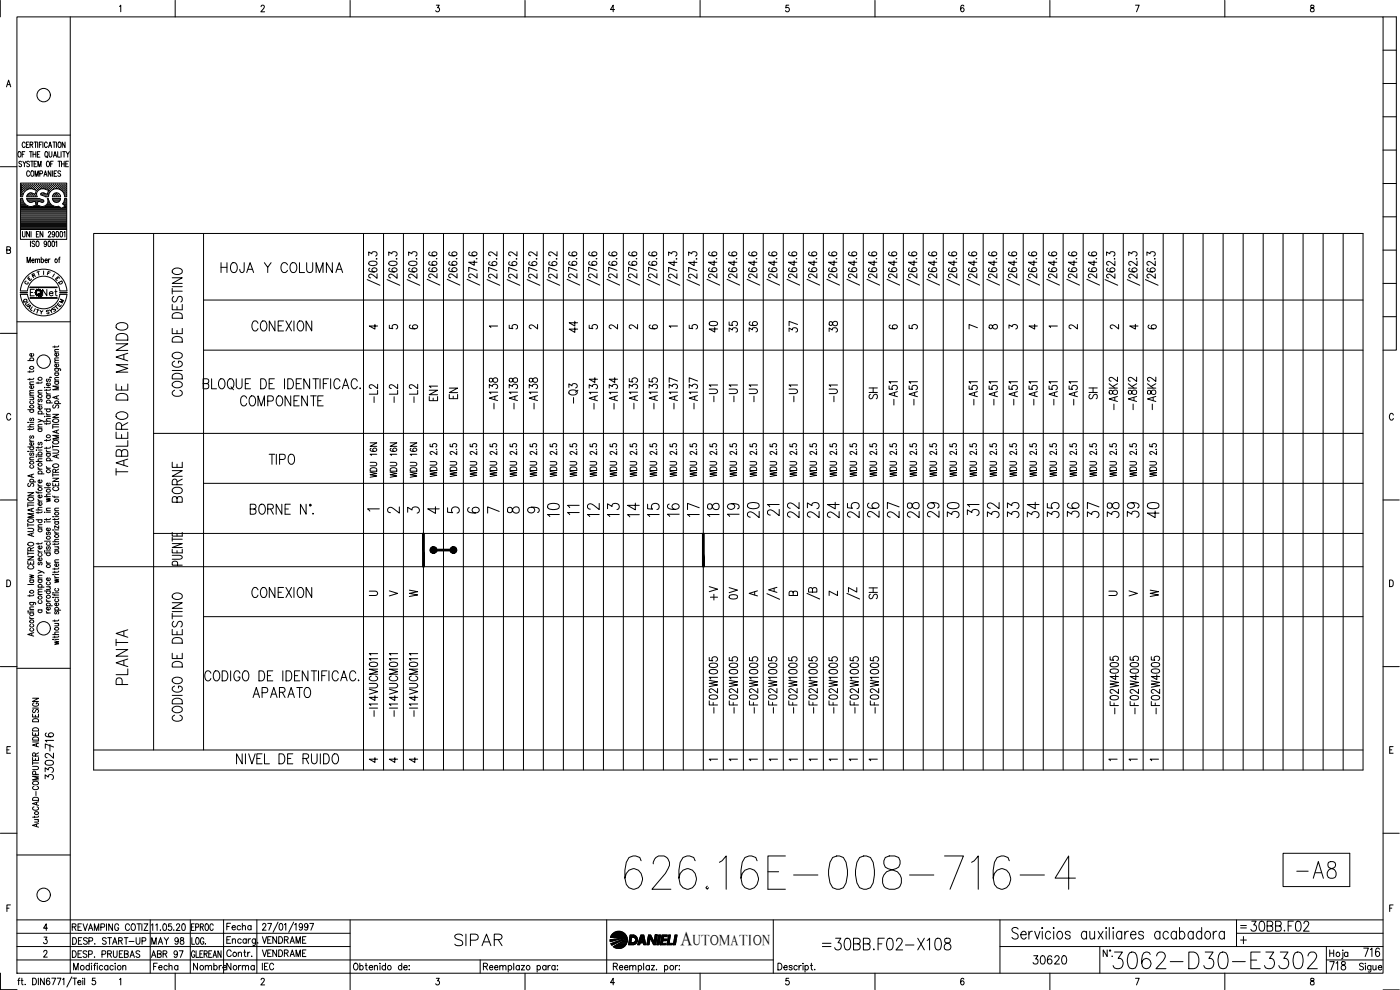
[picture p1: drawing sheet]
<svg xmlns="http://www.w3.org/2000/svg" width="420mm" height="297mm" viewBox="0 0 420 297" stroke-linecap="round" stroke-linejoin="round" font-family="sans-serif">
<defs><g id="words">
<text font-size="15.4" x="186.3" y="268.1">626.16E-008-716-4</text>
<g font-size="8.8">
<text x="388.1" y="264.6">-A8</text>
<text x="332.7" y="291.7">3062-D30-E3302</text>
</g>
<g font-size="7.1">
<text x="39.2" y="143.9" transform="rotate(-90 39.2 143.9)">TABLERO DE MANDO</text>
<text x="168.6" y="156.3" transform="rotate(-90 168.6 156.3)">10</text>
<text x="180.6" y="156.3" transform="rotate(-90 180.6 156.3)">12</text>
<text x="186.6" y="156.3" transform="rotate(-90 186.6 156.3)">13</text>
<text x="192.6" y="156.3" transform="rotate(-90 192.6 156.3)">14</text>
<text x="198.6" y="156.3" transform="rotate(-90 198.6 156.3)">15</text>
<text x="204.6" y="156.3" transform="rotate(-90 204.6 156.3)">16</text>
<text x="210.6" y="156.3" transform="rotate(-90 210.6 156.3)">17</text>
<text x="216.6" y="156.3" transform="rotate(-90 216.6 156.3)">18</text>
<text x="222.6" y="156.3" transform="rotate(-90 222.6 156.3)">19</text>
<text x="228.6" y="156.6" transform="rotate(-90 228.6 156.6)">20</text>
<text x="240.6" y="156.6" transform="rotate(-90 240.6 156.6)">22</text>
<text x="246.6" y="156.6" transform="rotate(-90 246.6 156.6)">23</text>
<text x="252.6" y="156.6" transform="rotate(-90 252.6 156.6)">24</text>
<text x="258.6" y="156.6" transform="rotate(-90 258.6 156.6)">25</text>
<text x="270.6" y="156.6" transform="rotate(-90 270.6 156.6)">27</text>
<text x="276.6" y="156.6" transform="rotate(-90 276.6 156.6)">28</text>
<text x="288.6" y="156.6" transform="rotate(-90 288.6 156.6)">30</text>
<text x="312.6" y="156.6" transform="rotate(-90 312.6 156.6)">34</text>
<text x="324.9" y="156.3" transform="rotate(-90 324.9 156.3)">36</text>
<text x="342.9" y="156.3" transform="rotate(-90 342.9 156.3)">39</text>
<text x="229" y="181">/A</text>
<text x="240.9" y="181">/B</text>
<text x="252.9" y="181">/Z</text>
<text x="39.2" y="206.7" transform="rotate(-90 39.2 206.7)">PLANTA</text>
<text x="135.1" y="285">SIPAR</text>
<text x="245.5" y="286.1">=30BB.F02-X108</text>
</g>
<g font-size="6.6">
<text x="74.4" y="100.5">CONEXION</text>
<text x="55.7" y="120.3" transform="rotate(-90 55.7 120.3)">CODIGO DE DESTINO</text>
<text x="70.9" y="123.1">COMPONENTE</text>
<text x="55.7" y="152" transform="rotate(-90 55.7 152)">BORNE</text>
<text x="229" y="155.9">21</text>
<text x="288.9" y="155.9">31</text>
<text x="264.6" y="156.3" transform="rotate(-90 264.6 156.3)">26</text>
<text x="282.6" y="156.3" transform="rotate(-90 282.6 156.3)">29</text>
<text x="300.6" y="156.6" transform="rotate(-90 300.6 156.6)">32</text>
<text x="306.6" y="156.6" transform="rotate(-90 306.6 156.6)">33</text>
<text x="318.6" y="156.6" transform="rotate(-90 318.6 156.6)">35</text>
<text x="330.6" y="156.6" transform="rotate(-90 330.6 156.6)">37</text>
<text x="336.5" y="156.6" transform="rotate(-90 336.5 156.6)">38</text>
<text x="348.5" y="156.6" transform="rotate(-90 348.5 156.6)">40</text>
<text x="74.4" y="180.6">CONEXION</text>
<text x="74.8" y="210.6">APARATO</text>
<text x="55.7" y="217.7" transform="rotate(-90 55.7 217.7)">CODIGO DE DESTINO</text>
</g>
<g font-size="6.2">
<text x="65.3" y="82.9">HOJA Y COLUMNA</text>
<text x="174.3" y="122.1" transform="rotate(-90 174.3 122.1)">-Q3</text>
<text x="79.4" y="140.4">TIPO</text>
<text x="169" y="155.6">11</text>
<text x="69.8" y="230.4">NIVEL DE RUIDO</text>
<text x="374.3" y="280.5">30BB.F02</text>
</g>
<text font-size="5.9" x="204.3" y="283.5">A</text>
<g font-size="5.7">
<text x="174.3" y="100.9" transform="rotate(-90 174.3 100.9)">44</text>
<text x="216.3" y="100.9" transform="rotate(-90 216.3 100.9)">40</text>
<text x="222.2" y="100.9" transform="rotate(-90 222.2 100.9)">35</text>
<text x="228.2" y="100.9" transform="rotate(-90 228.2 100.9)">36</text>
<text x="240.2" y="100.9" transform="rotate(-90 240.2 100.9)">37</text>
<text x="252.2" y="100.9" transform="rotate(-90 252.2 100.9)">38</text>
<text x="114.3" y="122.1" transform="rotate(-90 114.3 122.1)">-L2</text>
<text x="120.3" y="122.1" transform="rotate(-90 120.3 122.1)">-L2</text>
<text x="126.3" y="122.1" transform="rotate(-90 126.3 122.1)">-L2</text>
<text x="132.3" y="121.4" transform="rotate(-90 132.3 121.4)">EN1</text>
<text x="138.3" y="121" transform="rotate(-90 138.3 121)">EN</text>
<text x="150.3" y="123.8" transform="rotate(-90 150.3 123.8)">-A138</text>
<text x="156.3" y="123.8" transform="rotate(-90 156.3 123.8)">-A138</text>
<text x="162.3" y="123.8" transform="rotate(-90 162.3 123.8)">-A138</text>
<text x="180.3" y="123.8" transform="rotate(-90 180.3 123.8)">-A134</text>
<text x="186.3" y="123.8" transform="rotate(-90 186.3 123.8)">-A134</text>
<text x="192.3" y="123.8" transform="rotate(-90 192.3 123.8)">-A135</text>
<text x="198.3" y="123.8" transform="rotate(-90 198.3 123.8)">-A135</text>
<text x="204.3" y="123.8" transform="rotate(-90 204.3 123.8)">-A137</text>
<text x="210.3" y="123.8" transform="rotate(-90 210.3 123.8)">-A137</text>
<text x="216.3" y="121.7" transform="rotate(-90 216.3 121.7)">-U1</text>
<text x="222.2" y="121.7" transform="rotate(-90 222.2 121.7)">-U1</text>
<text x="228.2" y="121.7" transform="rotate(-90 228.2 121.7)">-U1</text>
<text x="240.2" y="121.7" transform="rotate(-90 240.2 121.7)">-U1</text>
<text x="252.2" y="121.7" transform="rotate(-90 252.2 121.7)">-U1</text>
<text x="264.2" y="121" transform="rotate(-90 264.2 121)">SH</text>
<text x="270.2" y="122.8" transform="rotate(-90 270.2 122.8)">-A51</text>
<text x="276.2" y="122.8" transform="rotate(-90 276.2 122.8)">-A51</text>
<text x="294.2" y="122.8" transform="rotate(-90 294.2 122.8)">-A51</text>
<text x="300.2" y="122.8" transform="rotate(-90 300.2 122.8)">-A51</text>
<text x="306.2" y="122.8" transform="rotate(-90 306.2 122.8)">-A51</text>
<text x="312.2" y="122.8" transform="rotate(-90 312.2 122.8)">-A51</text>
<text x="318.2" y="122.8" transform="rotate(-90 318.2 122.8)">-A51</text>
<text x="324.2" y="122.8" transform="rotate(-90 324.2 122.8)">-A51</text>
<text x="330.2" y="121" transform="rotate(-90 330.2 121)">SH</text>
<text x="336.2" y="124.2" transform="rotate(-90 336.2 124.2)">-A8K2</text>
<text x="341.8" y="124.2" transform="rotate(-90 341.8 124.2)">-A8K2</text>
<text x="347.8" y="124.2" transform="rotate(-90 347.8 124.2)">-A8K2</text>
<text x="216.3" y="181.3" transform="rotate(-90 216.3 181.3)">+V</text>
<text x="222.2" y="181" transform="rotate(-90 222.2 181)">0V</text>
<text x="264.2" y="181" transform="rotate(-90 264.2 181)">SH</text>
<text x="216.3" y="215.2" transform="rotate(-90 216.3 215.2)">-F02W1005</text>
<text x="222.2" y="215.2" transform="rotate(-90 222.2 215.2)">-F02W1005</text>
<text x="228.2" y="215.2" transform="rotate(-90 228.2 215.2)">-F02W1005</text>
<text x="233.9" y="215.2" transform="rotate(-90 233.9 215.2)">-F02W1005</text>
<text x="240.2" y="215.2" transform="rotate(-90 240.2 215.2)">-F02W1005</text>
<text x="246.2" y="215.2" transform="rotate(-90 246.2 215.2)">-F02W1005</text>
<text x="252.2" y="215.2" transform="rotate(-90 252.2 215.2)">-F02W1005</text>
<text x="258.6" y="215.2" transform="rotate(-90 258.6 215.2)">-F02W1005</text>
<text x="264.6" y="215.2" transform="rotate(-90 264.6 215.2)">-F02W1005</text>
<text x="336.5" y="215.5" transform="rotate(-90 336.5 215.5)">-F02W4005</text>
<text x="342.5" y="215.5" transform="rotate(-90 342.5 215.5)">-F02W4005</text>
<text x="348.9" y="215.5" transform="rotate(-90 348.9 215.5)">-F02W4005</text>
<text x="16.9" y="225.8" transform="rotate(-90 16.9 225.8)">716</text>
<text x="16.9" y="234.9" transform="rotate(-90 16.9 234.9)">3302-</text>
<text x="308.7" y="290.3">30620</text>
<text x="397.9" y="292.1">718</text>
<text x="408.2" y="288.2">716</text>
</g>
<g font-size="5.3">
<text x="127" y="155.2">4</text>
<text x="121.7" y="180.3">W</text>
<text x="344" y="180.3">W</text>
<text x="44.4" y="284.7">MAY 98</text>
<text x="44.1" y="288.6">ABR 97</text>
</g>
<g font-size="4.9">
<text x="11.6" y="90">Net</text>
<text x="115" y="155.2">2</text>
<text x="121" y="155.2">3</text>
<text x="133" y="155.2">5</text>
<text x="139" y="155.2">6</text>
<text x="145" y="155.2">7</text>
<text x="151" y="155.2">8</text>
<text x="157" y="155.2">9</text>
<text x="66.7" y="280.1">Fecha</text>
<text x="44.8" y="292.1">Fecha</text>
<text x="56.8" y="292.1">Nombre</text>
<text x="66.7" y="292.1">Norma</text>
<text x="77.6" y="292.1">IEC</text>
</g>
<g font-size="4.4">
<text x="109.7" y="99.8">4</text>
<text x="115.7" y="99.8">5</text>
<text x="151.7" y="99.8">5</text>
<text x="157.7" y="99.8">2</text>
<text x="175.7" y="99.8">5</text>
<text x="181.7" y="99.8">2</text>
<text x="187.7" y="99.8">2</text>
<text x="205.7" y="99.8">5</text>
<text x="271.6" y="99.8">5</text>
<text x="289.6" y="99.8">7</text>
<text x="295.6" y="99.8">8</text>
<text x="301.6" y="99.8">3</text>
<text x="307.6" y="99.8">4</text>
<text x="319.6" y="99.8">2</text>
<text x="332" y="99.8">2</text>
<text x="338" y="99.8">4</text>
<text x="109.7" y="179.9">U</text>
<text x="115.7" y="179.9">V</text>
<text x="223.7" y="179.9">A</text>
<text x="235.7" y="179.9">B</text>
<text x="247.6" y="179.9">Z</text>
<text x="331.6" y="179.9">U</text>
<text x="337.6" y="179.9">V</text>
<text x="109.7" y="230">4</text>
<text x="115.7" y="230">4</text>
<text x="121.7" y="230">4</text>
<text x="207.9" y="283.5">UTOMATION</text>
</g>
<g font-size="4">
<text x="7.1" y="85.4">E</text>
<text x="15.5" y="85.4">E</text>
<text x="16.2" y="86.4">D</text>
<text x="5.6" y="92.1">Q</text>
<text x="6.3" y="92.8">U</text>
<text x="7.1" y="93.8">A</text>
<text x="13.4" y="94.9">Y</text>
<text x="14.5" y="94.5">S</text>
<text x="15.2" y="93.8">T</text>
<text x="16.6" y="92.1">M</text>
<text x="121.7" y="99.8">6</text>
<text x="193.7" y="99.8">6</text>
<text x="265.6" y="99.8">6</text>
<text x="343.3" y="99.8">6</text>
</g>
<g font-size="3.5">
<text x="6.3" y="86.4">C</text>
<text x="109" y="154.5">1</text>
<text x="371.1" y="279.8">=</text>
</g>
<g font-size="3.1">
<text x="145.7" y="99.5">1</text>
<text x="199.7" y="99.5">1</text>
<text x="313.6" y="99.5">1</text>
<text x="211.7" y="229.3">1</text>
<text x="217.7" y="229.3">1</text>
<text x="223.7" y="229.3">1</text>
<text x="229.7" y="229.3">1</text>
<text x="235.7" y="229.3">1</text>
<text x="241.7" y="229.3">1</text>
<text x="247.6" y="229.3">1</text>
<text x="253.6" y="229.3">1</text>
<text x="259.6" y="229.3">1</text>
<text x="331.6" y="229.3">1</text>
<text x="337.6" y="229.3">1</text>
<text x="344" y="229.3">1</text>
</g>
</g></defs>
<!-- layer: DCA_A3E2|CART -->
<g fill="none" stroke="#000" stroke-width=".3">
<path d="M.1 .1v5M5.1 5.1h410v286.9h-410zM21.1 5.1v286.9M35.9 1.9l.3-.3v1.9M52.6 .1v5M78.4 2l.3-.4h.5l.1 .3-.2 .7-.8 .9h1.1M105.1 .1v5M130.9 1.6h.9l-.5 .7a.6 .6 0 0 1 .5 .9 .6 .6 0 0 1-1 0M157.6 .1v5M184.4 2.9h-1.2l.8-1.3v1.9M210.1 .1v5M236.7 1.6h-.8l-.1 .8a.63 .63 0 0 1 1 0 .63 .63 0 0 1-.1 .9 .63 .63 0 0 1-.9-.1"/>
<path d="M262.6 .1v5M289.3 1.8l-.5-.2a1.12 1.12 0 0 0 .1 1.9 .56 .56 0 0 0 .5-.5 .56 .56 0 0 0-.5-.6 .56 .56 0 0 0-.6 .5M315.1 .1v5M340.8 1.6h1.1l-.8 1.9M367.6 .1v5M393.4 1.6v.6a.79 .79 0 0 1 .9 .3 .79 .79 0 0 1 0 1 .65 .65 0 0 1-1.1-.5 .65 .65 0 0 1 .9-.7l.2-.3v-.4zM415.1 5.1h4v100h-4M415.1 15.1h4M1.9 26.1l.7-2.1 .6 2.1M2.2 25.4h.8M415.1 35h4M415.1 25h4"/>
<path d="M.1 50h5M5.1 40.5h16M5.6 45.6l.1-.1a.86 .86 0 0 1 .6 .8 .86 .86 0 0 1-.6 .8 1.2 1.2 0 0 1-.1-1.5zM6.3 56.9h.1M6.3 56.2h.1M6.3 55.6h.1M6.3 57.5h.1M6.3 58.2h.1M6.3 58.8h.1M6.3 59.7h.3M6.4 57.2h.2M6.4 56.5h.2"/>
<path d="M6.4 55.9h.2M6.4 55.3h.2M6.4 57.8h.2M6.4 58.4h.2M6.5 48.6a.41 .41 0 0 0-.7-.2 .41 .41 0 0 0 .1 .7l.4 .2a.42 .42 0 0 1 0 .7 .42 .42 0 0 1-.6-.2M6.5 55.2v.2M6.5 55.8v.2M6.5 56.5v.1M6.5 57.1v.2M6.5 57.7v.2M6.5 58.4v.1M6.6 46.3h.6"/>
<path d="M6.7 59h-.6v-4.1h13.9v4.1h-.6M6.8 56.9h.1M6.8 56.2h.1M6.8 55.6h.1M6.8 57.5h.1M6.8 58.2h.1M6.8 55.5v.2M6.8 56.2v.1M6.8 56.8v.2M6.8 57.4v.2M6.8 58.1v.1M6.9 48.4l.4 .8 .5-.8"/>
<path d="M7.1 57.2h.1M7.1 56.5h.1M7.1 55.9h.1M7.1 55.3h.1M7.2 55.2v.2M7.2 55.8v.2M7.2 56.5v.1M7.2 57.1v.2M7.3 49.2v.8M7.4 56.9h.1M7.4 56.2h.1M7.4 55.6h.1"/>
<path d="M7.5 45.5h-.9v1.6M7.5 55.5v.2M7.5 56.2v.1M7.5 56.8v.2M7.5 43l-.3-.4a.86 .86 0 0 0-.6 .8 .86 .86 0 0 0 .6 .9l.3-.4M7.7 56.5h.2M7.7 55.9h.2M7.7 55.3h.2M7.8 55.2v.2M7.8 55.8v.2M7.8 56.5v.1M7.9 43.4h.5"/>
<path d="M8 56.9h.1M8 56.2h.2M8 55.6h.2M8.1 55.5v.2M8.1 56.2v.1M8.1 56.8h.1M8.1 59.7h3.7M8.2 58.8h.1M8.3 56.8l-1 .8-.5 1.4M8.3 56.5h.2M8.3 55.9h.2M8.3 55.3h.2"/>
<path d="M8.3 58.4h.2M8.4 58.3l-.4 .7h3.1M8.4 55.2v.2M8.4 55.8v.2M8.4 56.5v.1M8.4 58.4v.1M8.7 42.6h-.8v1.7h.8M8.7 56.2h.1M8.7 55.6h.1M8.7 58.8h.1M8.7 55.5v.2M8.7 56.2v.1"/>
<path d="M8.7 58.7v.2M8.8 58.2h-.1M8.8 58l-.4 .3M8.8 48.6l-.2-.2-.6 .2 .1 .4 .7 .6-.2 .4-.6-.2M8.8 45.5h.9M8.9 51.6a.47 .47 0 0 0-.6-.3 .47 .47 0 0 0-.3 .6v.4a.47 .47 0 0 0 .3 .6 .47 .47 0 0 0 .6-.4M9 56.5h.1M9 55.9h.1M9 55.3h.1M9 58.4h.1M9 43.4l.7-.1v-.6l-.7-.1v1.7M9.1 55.2v.2"/>
<path d="M9.1 55.8v.2M9.1 56.5v.1M9.1 58.4v.1M9.2 48.4h.8M9.3 45.5v1.6M9.3 56.2h.1M9.3 55.6h.1M9.3 58.2h.1M9.3 58.8h.1M9.4 55.5v.2M9.4 56.2v.1M9.4 58.1v.1"/>
<path d="M9.4 58.7v.2M9.4 43.4l.5 .9M9.6 51.3a.86 .86 0 0 1 .6 .8 .86 .86 0 0 1-.6 .8 1.14 1.14 0 0 1 0-1.6zM9.6 48.4v1.6M9.6 56.5h.2M9.6 55.9h.2M9.6 55.3h.2M9.6 58.4h.2M9.7 55.2v.2M9.7 55.8v.2M9.7 56.5v.1M9.7 58.4v.1"/>
<path d="M9.9 46.3h.9M9.9 45.5v1.6M9.9 56.2h.2M9.9 55.6h.2M9.9 58.8h.2M10 56.7l-.8-.1-.9 .2M10 56.8l.9 .3-.4 1.2-1.1-.4-.6 .1M10 55.5v.2M10 56.2v.1M10 58.2h.1M10 58.7v.2M10.2 42.6h.9"/>
<path d="M10.2 49.2h.6M10.2 56.5h.2M10.2 55.9h.2M10.2 55.3h.2M10.2 58.4h.2M10.3 55.2v.2M10.3 55.8v.2M10.3 56.5v.1M10.3 58.4v.1M10.5 52.9v-1.6l.5 1.6 .5-1.6v1.6M10.6 56.9h.1M10.6 56.2h.1"/>
<path d="M10.6 55.6h.1M10.6 58.8h.1M10.6 55.5v.2M10.6 56.2v.1M10.6 56.8v.1M10.6 58.7v.2M10.7 42.6v1.7M10.7 58.2h.1M10.8 45.5v1.6M10.9 56.5h.1M10.9 55.9h.1M10.9 55.3h.1"/>
<path d="M11 55.2v.2M11 55.8v.2M11 56.5v.1M11 48.4h-.8v1.6h.8M11 57.2h.1M11.2 46.3h.5M11.2 56.9h.1M11.2 56.2h.1M11.2 55.6h.1M11.3 55.5v.2M11.3 56.2v.1M11.3 56.8v.2"/>
<path d="M11.3 42.6v1.7M11.4 50v-1.6l.5 1.6 .4-1.6v1.6M11.5 56.5h.2M11.5 55.9h.2M11.5 55.3h.2M11.6 55.2v.2M11.6 55.8v.2M11.6 56.5v.1M11.8 43.4h.5M11.9 56.2h.1M11.9 55.6h.1M11.9 55.5v.2"/>
<path d="M11.9 56.2v.1M11.9 56.8a1.53 1.53 0 0 0-.7 2.2M11.9 52.1h.8v-.8h-.8v1.6M11.9 59.7l1 .3M12 59.6l-4-.1 .3 .7 .5 .4M12 45.5h-.8v1.6h.8M12.1 56.5h.2M12.1 55.9h.2M12.1 55.3h.2M12.2 55.2v.2M12.2 55.8v.2M12.2 56.5v.1"/>
<path d="M12.3 58.5l1.4 .5h.7M12.4 58l-.2 .3 .2 .2M12.5 56.2h.1M12.5 55.6h.1M12.5 58.2h.1M12.5 55.5v.2M12.5 56.2v.1M12.5 58.1v.1M12.6 42.6h-.8v1.7M12.8 56.5h.2M12.8 55.9h.2M12.8 55.3h.2"/>
<path d="M12.8 58.4h.2M12.9 42.6v1.7M12.9 55.2v.2M12.9 55.8v.2M12.9 56.5h.1M12.9 58.4v.1M12.9 60a.43 .43 0 0 1 .1 .6 .43 .43 0 0 1-.6 .1M13.1 56.2h.2M13.1 55.6h.2M13.1 58.2h.2M13.2 52.9l.4-1.6 .5 1.6M13.2 55.5v.2"/>
<path d="M13.2 56.2v.1M13.2 58.1v.1M13.2 57.9l-.8 .1M13.3 52.4h.6M13.4 56.5h.2M13.4 55.9h.2M13.4 55.3h.2M13.4 58.4h.2M13.5 55.2v.2M13.5 55.8v.2M13.5 56.5v.1M13.5 58.4v.1"/>
<path d="M13.6 56.8l1 .3-.4 1.2-1-.4M13.6 56.7l-.7-.1-1 .2M13.7 45.6l.1-.1a.86 .86 0 0 1 .6 .8 .86 .86 0 0 1-.6 .8 1.2 1.2 0 0 1-.1-1.5zM13.8 56.2h.1M13.8 55.6h.1M13.8 58.8h.1M13.8 55.5v.2M13.8 56.2v.1M13.8 58.7v.2M14 46.8l.3 .5M14.1 56.5h.1M14.1 55.9h.1"/>
<path d="M14.1 55.3h.1M14.1 58.4h.1M14.1 48.5l.2-.1a.86 .86 0 0 1 .6 .8 .86 .86 0 0 1-.6 .8 1.2 1.2 0 0 1-.2-1.5zM14.1 55.2v.2M14.1 55.8v.2M14.1 56.5v.1M14.1 58.4v.1M14.2 59.6a1.59 1.59 0 0 1-1.3 2.3M14.2 43a.47 .47 0 0 0-.6-.4 .47 .47 0 0 0-.3 .7v.3a.47 .47 0 0 0 .3 .7 .47 .47 0 0 0 .6-.4M14.2 59.6h.2M14.4 58.8h.1M14.4 56.9h.1"/>
<path d="M14.4 56.2h.1M14.4 55.6h.1M14.4 58.2h.1M14.4 55.5v.2M14.4 56.2v.1M14.4 56.8v.2M14.4 58.1v.1M14.5 59.5l.2 .8M14.5 57.5h.1M14.6 44.3l.4-1.7 .5 1.7M14.7 58.3l-.2 .7M14.7 57.2h.2"/>
<path d="M14.7 56.5h.2M14.7 55.9h.2M14.7 55.3h.2M14.7 57.8h.1M14.7 45.5v1.2l.4 .4 .5-.4v-1.2M14.7 43.7h.6M14.8 55.2v.2M14.8 55.8v.2M14.8 56.5v.1M14.8 57.1v.2M14.8 57.7v.1M15 56.9h.2"/>
<path d="M15 56.2h.2M15 55.6h.2M15.1 55.5v.2M15.1 56.2v.1M15.1 56.8v.2M15.2 49.2h.5M15.2 57.4l-.5 .9M15.3 51.3v1.6l-.8-1.6v1.6M15.3 56.5h.2M15.3 55.9h.2M15.3 55.3h.2M15.4 55.2v.2"/>
<path d="M15.4 55.8v.2M15.4 56.5v.1M15.7 56.2h.1M15.7 55.6h.1M15.7 59h2.5M15.7 59.6h2.5M15.7 56.8v.1M15.7 55.5v.2M15.7 56.2v.1M15.7 59.5a1.24 1.24 0 0 0 1.1 1.2 1.24 1.24 0 0 0 1.3-.8M15.8 51.3v1.6M15.8 59.7h2.2"/>
<path d="M15.9 42.6h.8M16 48.4h-.8v1.6M16 56.5h.1M16 55.9h.1M16 55.3h.1M16 56.8l-.8 .6M16 56.8l1-.2 .9 .2M16 47.1l.5-1.6 .5 1.6M16 55.2v.2M16 55.8v.2M16 56.5v.1M16.1 58.3l-.4 .7"/>
<path d="M16.1 58.4l-.1 .1M16.2 46.6h.6M16.3 42.6v1.7M16.3 52.1h.4M16.3 56.2h.1M16.3 55.6h.1M16.3 58.8h.1M16.3 55.5v.2M16.3 56.2v.1M16.3 58.2h.1M16.3 58.7v.2M16.4 58.2h.1"/>
<path d="M16.5 58l-.4 .3M16.5 58h.9M16.6 56.5h.2M16.6 55.9h.2M16.6 55.3h.2M16.6 58.4h.2M16.7 55.2v.2M16.7 55.8v.2M16.7 56.5v.1M16.7 58.4v.1M16.9 42.6v1.7M16.9 56.2h.2"/>
<path d="M16.9 55.6h.2M16.9 58.2h.2M16.9 58.8h.2M17 55.5v.2M17 56.2v.1M17 58.1v.1M17 58.7v.2M17 51.3h-.7v1.6h.7M17.2 56.5h.2M17.2 55.9h.2M17.2 55.3h.2M17.2 58.4h.2"/>
<path d="M17.3 45.5v1.6h.7M17.3 55.2v.2M17.3 55.8v.2M17.3 56.5v.1M17.3 58.4v.1M17.4 48.4h.8M17.4 58l.5 .3M17.6 56.2h.1M17.6 55.6h.1M17.6 58.8h.1M17.6 42.7l.1-.1a.86 .86 0 0 1 .7 .8 .86 .86 0 0 1-.7 .9 1.2 1.2 0 0 1-.1-1.6zM17.6 55.5v.2"/>
<path d="M17.6 56.2v.1M17.6 58.7v.2M17.8 48.4v1.6M17.9 58.3l.2 .4M17.9 56.5h.1M17.9 55.9h.1M17.9 55.3h.1M17.9 56.8l.8 .6 .6 .9M17.9 55.2v.2M17.9 55.8v.2M17.9 56.5v.1M18.1 58.7l.1 .3"/>
<path d="M18.2 59.5l-.1 .3M18.2 51.5l-.3-.2-.5 .2v.3l.8 .6-.3 .5-.5-.2M18.2 56.9h.1M18.2 56.2h.1M18.2 55.6h.1M18.2 55.5v.2M18.2 56.2v.1M18.2 56.8v.2M18.3 45.5v1.6M18.5 49.2h.8M18.5 48.4v1.6M18.5 56.5h.2"/>
<path d="M18.5 55.9h.2M18.5 55.3h.2M18.6 57.1l.1 .1M18.6 55.2v.2M18.6 55.8v.2M18.6 56.5v.1M18.8 45.5h.8M18.8 56.9h.2M18.8 56.2h.2M18.8 55.6h.2M18.9 57.4l.1 .1M18.9 55.5v.2"/>
<path d="M18.9 56.2v.1M18.9 56.8v.2M19.1 57.2h.2M19.1 56.5h.2M19.1 55.9h.2M19.1 55.3h.2M19.1 57.8h.2M19.2 45.5v1.6M19.2 55.2v.2M19.2 55.8v.2M19.2 56.5v.1M19.2 57.1v.2"/>
<path d="M19.2 57.7v.2M19.2 58.3l.2 .7M19.3 48.4v1.6M19.5 56.9h.1M19.5 56.2h.1M19.5 55.6h.1M19.5 57.5h.1M19.5 58.2h.1M19.5 42.6v1.7l-.8-1.7v1.7M19.5 58.8h.1M19.5 55.5v.2M19.5 56.2v.1"/>
<path d="M19.5 56.8v.2M19.5 57.4v.2M19.5 58.1v.1M19.5 58.7v.2M19.5 59.7h.4M19.7 49.2h.5M19.8 57.2h.1M19.8 56.5h.1M19.8 55.9h.1M19.8 55.3h.1M19.8 57.8h.1M19.8 58.4h.1"/>
<path d="M19.9 45.5l.4 .8 .5-.8M19.9 55.2v.2M19.9 55.8v.2M19.9 56.5v.1M19.9 57.1v.2M19.9 57.7v.2M19.9 58.4v.1M20.3 46.3v.8M20.5 48.4h-.8v1.6h.8M415.1 55.1h4M415.1 45h4M2 75l1-.1 .1-.7-1.1-.2v2.1l1.1-.3 .1-.4-.4-.4"/>
<path d="M6.1 68.9v2.9h13.9v-2.9M6.3 64.5h13.6M6.3 64.2h13.6M6.3 63.9h13.6M6.3 63.5h13.6M6.3 63.2h13.6M6.3 62.9h13.6M6.3 62.6h12M6.3 62.3h11.6M6.3 62h2.2M6.3 61.6h1.5M6.3 61.3h1.2"/>
<path d="M6.3 61h.9M6.3 60.7h.7M6.3 60.4h.5M6.3 60.1h.4M6.3 64.8h13.6M6.3 65.1h13.6M6.3 65.4h13.6M6.3 65.8h13.6M6.3 66.1h13.6M6.3 66.4h13.6M6.3 66.7h13.6M6.3 67h13.6"/>
<path d="M6.3 67.3h13.6M6.3 67.7h13.6M6.3 68h13.6M6.3 68.3h13.6M6.3 68.6h13.6M6.7 69.5l.1 1.4 .3 .2 .4-.2v-1.4M8.1 78.8v-1.6l.5 1.6 .5-1.6v1.6M8.3 60.1h4.4M8.6 60.4h1.6M8.8 60.6l.8 .1M8.8 69.5v1.6l-.8-1.6v1.6M9.1 72.3v1.7"/>
<path d="M9.3 69.5v1.6M9.6 78.2h.6v-.4a.5 .5 0 0 0-.6 .4 .5 .5 0 0 0 .6 .5v-.1M9.6 60.6l.9-.2 .3 1.1-1.3 .4-1.2-.1M9.9 62h2.1M10.5 72.6l-.3-.3-.6 .3 .1 .4 .7 .3 .1 .5-.3 .2-.6-.2M10.6 78l.2-.2h.4l.1 1M10.6 77.7v1.1M10.7 60.4h.6M10.7 60.7h.6M10.8 61h.4M10.8 61.6h.3M10.9 61.3h.2"/>
<path d="M10.9 70.3h.5M11 72.4l.1-.1a.86 .86 0 0 1 .6 .9 .86 .86 0 0 1-.6 .8 1.2 1.2 0 0 1-.1-1.6zM11.3 78l.1-.2h.5v1M11.7 69.5h-.8v1.6h.8M11.8 60.4h1.3M12.4 77.9l.1-.1a.5 .5 0 0 1 .6 .4 .5 .5 0 0 1-.6 .5l-.1-.1M12.4 77.2v1.6M12.4 60.6l-1-.2-.3 1.1 1.8 .5M12.9 69.5v1.6l-.9-1.6v1.6M13.4 62h2.8M13.5 78.2h.7l-.1-.4a.5 .5 0 0 0-.6 .4 .5 .5 0 0 0 .6 .5l.1-.1M13.9 61.6h1.6"/>
<path d="M14 72.9l-.2 .4a.46 .46 0 0 1-.6-.4 .46 .46 0 0 1 .6-.5l.1 1.3-.3 .3-.3-.2M14.2 61.3h1M14.4 61h.5M14.5 60.7h.2M14.5 60.4h.1M14.5 69.9l.2-.4 .5 .1v.5l-.8 1h.9M14.6 72.4l.1-.1a.96 .96 0 0 1 0 1.7l-.3-.7zM14.6 77.7v1.1M14.7 60.3l.5 .9M15 77.7l-.3 .1-.1 .4M15.7 72.4l.2-.1a.96 .96 0 0 1 0 1.7l-.3-.7zM16 60.1h1.9"/>
<path d="M16.3 60.4h1.4M16.4 70l-.2 .4a.46 .46 0 0 1-.6-.4 .46 .46 0 0 1 .6-.5l.1 1.3-.3 .3-.3-.2M16.7 72.7l.3-.4v1.7M17 69.5h.1a.96 .96 0 0 1 0 1.6l-.3-.7zM17.6 77.7h.4M18 77.2l-.3 .3v1.3M18.2 69.5h.1a.96 .96 0 0 1 0 1.6l-.3-.7zM18.5 62.6h1.4M19 61h.9M19 62.3h.9M19 61.3h.9M19.2 69.8l.3-.3v1.6"/>
<path d="M19.2 60.7h.7M19.2 60.3l.2-.8 .6 .1v9.3h-13.9v-9.3h.6l.6 1.4 1 .8M19.3 60.3l-.6 .8 .8 .8-1.1 .6a1.45 1.45 0 0 0-1.8-.6l-1.4-.7M19.3 61.6h.6M19.3 60.4h.6M19.4 60.1h.5M19.6 62h.3M415.1 75h4M415.1 65.1h4M5.1 96.5h16M6.1 87.2a7 7 0 0 1 7-6.4 7 7 0 0 1 7 6.4M6.1 88.3a7 7 0 0 0 7 6.5 7 7 0 0 0 7-6.5"/>
<path d="M8.2 87.2a4.9 4.9 0 0 1 4.9-4.3 4.9 4.9 0 0 1 4.9 4.3M8.2 88.3a4.9 4.9 0 0 0 4.9 4.4 4.9 4.9 0 0 0 4.9-4.4M9 86.1h8.1v.2h-8.1M9 89.3h8.1v.2h-8.1zM9.1 86.2h8M9.1 89.4h8M10.3 86.8h-1.2v2M11 92.8l.7 .3M11.4 81.6l.3 1M11.8 81.5l-.7 .1M13.1 81.3v1.1M415.1 95h4"/>
<path d="M415.1 85h4M.1 100h5M8.3 108.2h1.8M8.9 111.3v.4M8.9 113.6v.4M8.9 119.2h1.2M8.9 118.6h1.2M8.9 115.3h1.2M9.2 108.2a.55 .55 0 0 1 .2-.9 .55 .55 0 0 1 .7 .6l-.2 .3M9.8 119.2l.3 .3-.1 .4h-1.1M9.9 115.7l.1 .2a.52 .52 0 0 1-.5 .7 .52 .52 0 0 1-.4-.8l.3-.1v.9M9.9 106.1l.1 .1a.51 .51 0 0 1-.5 .7 .51 .51 0 0 1-.4-.7l.3-.1v.8"/>
<path d="M10.1 117.9h-1.1l-.1 .4 .4 .3M10.1 117.1l-1.1 .1-.1 .3 .4 .4M10.1 114.6h-1.1l-.1 .4 .4 .3M10.1 113.5l-.3 .3h-1.5M10.1 111.2l-.3 .4h-1.5M11.4 114.6v.5M11.4 117.9h1.2M11.7 119.7l-.3 .3 .3 .6 .4-.8h.4l.1 .5-.2 .3M12.6 117.1l-1.1 .1-.1 .3 .4 .4M12.6 114.6l-.1 .3h-1.7M13.3 116.3h.2zM13.9 117.7l.1 .3 .4 .2"/>
<path d="M13.9 116.8v.5M13.9 118.7h1.2M13.9 118.2h1.2M13.9 116.3h1.2M14.2 118.7l-.2 .2a.52 .52 0 0 0 .6 .7 .52 .52 0 0 0 .3-.9M14.2 113.7l-.3 .3 .3 .5 .4-.7h.4l.1 .4-.2 .3M14.9 114.9l.1 .1a.52 .52 0 0 1-.5 .8 .52 .52 0 0 1-.4-.8l.3-.1v.9M15 113.2l.5 .1M15.1 116.7l-.1 .3-1.7 .1M16.4 110.6h1.6l.1 .6M16.4 103.8v.5M16.4 114.5h1.2"/>
<path d="M16.4 114h1.2M16.4 111.9h1.2M16.4 108.9h1.2M16.4 105.6h1.2M16.7 114.5l-.2 .1a.52 .52 0 0 0 .6 .8 .52 .52 0 0 0 .3-.9M16.7 111.9l-.2 .1a.53 .53 0 0 0 .5 .7 .53 .53 0 0 0 .5-.7l-.1-.1M16.7 110.6a.55 .55 0 0 0 .2 .9 .55 .55 0 0 0 .7-.6l-.2-.3M17 118.9v.7M17.4 109.3l.1 .1a.51 .51 0 0 1-.5 .7 .51 .51 0 0 1-.4-.7l.3-.1v.8M17.4 106l.1 .1a.52 .52 0 0 1-.5 .7 .52 .52 0 0 1-.4-.7l.3-.1v.8M17.6 118.7l-1.8 .5 1.8 .6M17.6 115.9h-1.8l1.8 .5-1.8 .6h1.8"/>
<path d="M17.6 113.3l-1.1 .1-.1 .3 .4 .3M17.6 108.1l-1.1 .1-.1 .3 .4 .4M17.6 107.4h-1.1l-.1 .4 .4 .3M17.6 104.8l-1.1 .1-.1 .3 .4 .4M17.6 103.7l-.3 .4h-1.5M3.2 124.5a.63 .63 0 0 0-.7-.5 .63 .63 0 0 0-.5 .8v.5a.63 .63 0 0 0 .5 .8 .63 .63 0 0 0 .7-.6M8.3 135.4h.2zM8.3 126.7h.2zM8.3 128.1h1.8M8.3 134.1h1.8M8.3 122.9h1.8M8.9 131.9l.1 .3 .4 .2"/>
<path d="M8.9 128.6v.5M8.9 138h1.2M8.9 135.4h1.2M8.9 132.4h1.2M8.9 126.7h1.2M9.2 139.7l-.2 .1a.53 .53 0 0 0 .5 .7 .53 .53 0 0 0 .5-.7l-.1-.1M9.2 135.9l-.3 .3 .1 .4h.4l.2-.6 .3-.1 .2 .3-.2 .4M9.2 134.1l-.2 .2a.51 .51 0 0 0 .6 .6 .51 .51 0 0 0 .3-.8M9.2 130.8l-.3 .2 .3 .5 .4-.7h.4l.1 .4-.2 .3M9.2 125.5l-.3 .3 .1 .4h.4l.2-.7h.3l.2 .3-.2 .4M9.2 122.9l-.2 .2a.51 .51 0 0 0 .6 .7 .51 .51 0 0 0 .3-.9M9.2 120.3a.55 .55 0 0 0 .2 1 .55 .55 0 0 0 .7-.7l-.2-.3"/>
<path d="M9.9 132.8l.1 .2a.52 .52 0 0 1-.5 .6 .52 .52 0 0 1-.4-.7l.3-.1v.8M10.1 137.2l-1.1 .1-.1 .3 .4 .4M10.1 128.5l-.3 .3h-1.5M10.1 127.3l-1.1 .1-.1 .3 .4 .4M10.8 137h.2zM10.8 135h.2zM10.8 138.5h1.8M10.8 136.5h1.8M11.4 125.8l1.2 .4-1.2 .4M11.4 120.9l.1 .4 .4 .2M11.4 134v.5M11.4 137h1.2"/>
<path d="M11.4 135h1.2M11.4 128.6h1.2M11.4 128.1h1.2M11.4 124.2h1.8M11.4 121.5h1.2M11.7 136.5a.51 .51 0 0 1 0-.7 .51 .51 0 0 1 .7 0 .51 .51 0 0 1 0 .7M11.7 132.7l-.3 .3 .1 .4h.4l.2-.6 .3-.1 .2 .3-.2 .5M11.7 128.6a.49 .49 0 0 0 0 .7 .49 .49 0 0 0 .7 0 .49 .49 0 0 0 0-.7M11.7 124.2a.51 .51 0 0 1 0-.7 .51 .51 0 0 1 .7 0 .51 .51 0 0 1 0 .7M12.4 121.9a.5 .5 0 0 1 0 .7 .5 .5 0 0 1-.7 0 .5 .5 0 0 1 .1-.7h.1v.9M12.6 137.7h-1.1l-.1 .4 .4 .4M12.6 133.9l-.3 .4h-1.5"/>
<path d="M12.6 127.3l-1.1 .1-.1 .3 .4 .4M12.6 126.2l.5 .2 .1 .3M13.3 125h.2zM13.3 126.4h1.8M13.3 122.7h1.8M13.9 139.9l.1 .4 .4 .2M13.9 135l.1 .4 .4 .2M13.9 123.9l.1 .4 .4 .2M13.9 126.9v.5M13.9 131.9v.5M13.9 134.2v.5M13.9 138.2h1.8"/>
<path d="M13.9 136.1h1.2M13.9 135.6h1.2M13.9 125h1.2M13.9 124.5h1.2M13.9 120.9h1.8M14.2 138.2l-.2-.1a.52 .52 0 0 1 .6-.7 .52 .52 0 0 1 .3 .8M14.2 136.1l-.2 .1a.52 .52 0 0 0 .6 .7 .52 .52 0 0 0 .3-.8M14.2 122.7a.49 .49 0 0 0 0 .7 .49 .49 0 0 0 .7 0 .49 .49 0 0 0 0-.7M14.2 120.9l-.2-.1a.52 .52 0 0 1 .6-.8 .52 .52 0 0 1 .3 .9M15.1 134.1l-.3 .4h-1.5M15.1 131.8l-.3 .4h-1.5M15.1 126.8l-.3 .4h-1.5"/>
<path d="M15.1 125.6l-1.1 .1-.1 .3 .4 .4M15.8 135h1.3l.5 .4-.1 .3-.4 .3h-1.3M15.8 124.3h1.8l-1.8 1h1.8M15.8 127.6v1M15.8 133.5v.9M15.8 134h1.8M15.8 128.1h1.8M15.8 127.3h1.8M15.9 139.5a.88 .88 0 0 1 1-.4 .88 .88 0 0 1 .6 .9 .89 .89 0 0 1-1 .3 .89 .89 0 0 1-.6-.8zM15.9 132.4a.88 .88 0 0 1 1-.3 .88 .88 0 0 1 .6 .9 .88 .88 0 0 1-1 .3 .88 .88 0 0 1-.6-.9zM15.9 126a.88 .88 0 0 1 1-.4 .88 .88 0 0 1 .6 .9 .89 .89 0 0 1-1 .3 .89 .89 0 0 1-.6-.8zM16.1 121.5l-.3 .3 .1 .5h.6l.3-.6 .6-.2 .2 .3-.2 .7"/>
<path d="M16.4 121.1h1.8M16.7 121.1l-.2-.2a.51 .51 0 0 1 .6-.6 .51 .51 0 0 1 .3 .8M17 129.2v.7M17 136.6v.7M17.6 136.4l-1.8 .5 1.8 .6M17.6 130.6h-1.8l1.8 .6-1.8 .5h1.8M17.6 129l-1.8 .5 1.8 .6M418.2 124.5a.61 .61 0 0 0-.8-.5 .61 .61 0 0 0-.4 .8v.5a.61 .61 0 0 0 .4 .8 .61 .61 0 0 0 .8-.6M.1 150h5M8.3 158.5h1.3l.5 .4-.1 .4-.4 .2h-1.3M8.3 147.8h1.8l-1.8 1h1.8M8.3 151.1v1"/>
<path d="M8.3 157v1M8.3 157.5h1.8M8.3 151.6h1.8M8.3 150.9h1.8M8.4 155.9a.89 .89 0 0 1 1-.3 .89 .89 0 0 1 .6 .8 .88 .88 0 0 1-1 .4 .88 .88 0 0 1-.6-.9zM8.4 149.5a.88 .88 0 0 1 1-.4 .88 .88 0 0 1 .6 .9 .88 .88 0 0 1-1 .4 .88 .88 0 0 1-.6-.9zM8.6 145l-.3 .4 .3 .6 .4-.2 .4-.7h.6l.1 .6-.2 .3M8.9 144.6h1.8M9.2 144.6a.55 .55 0 0 1 .2-.9 .55 .55 0 0 1 .7 .6l-.2 .3M9.5 142.4v.7M9.5 152.7v.7M10.1 159.9l-1.8 .5 1.8 .6"/>
<path d="M10.1 154.1h-1.8l1.8 .6-1.8 .5h1.8M10.1 152.5l-1.8 .5 1.8 .6M10.1 142.2l-1.8 .6 1.8 .5M10.8 147.5l.4 .4h1.4M10.8 155.9h1.8M10.8 153h1.8M11.4 149.8l.1 .3 .4 .3M11.4 145.2l.1 .4 .4 .2M11.4 140.2l.1 .4 .4 .2M11.4 147.6v.5M11.4 153.5v.5M11.4 158.7h1.2"/>
<path d="M11.4 158.2h1.2M11.4 150.4h1.2M11.4 145.8h1.2M11.4 142.2h1.8M11.4 140.8h1.2M11.7 158.7a.51 .51 0 0 0 0 .7 .51 .51 0 0 0 .7 0 .51 .51 0 0 0 0-.7M11.7 155.9a.51 .51 0 0 0 0 .8 .51 .51 0 0 0 .7 0 .51 .51 0 0 0 0-.8M11.7 142.2a.51 .51 0 0 1 0-.8 .51 .51 0 0 1 .7 0 .51 .51 0 0 1 0 .8M12.4 150.8a.5 .5 0 0 1 0 .7 .5 .5 0 0 1-.7 0 .5 .5 0 0 1 .1-.7h.1v.9M12.4 148.5l.1 .2a.53 .53 0 0 1-.5 .7 .53 .53 0 0 1-.4-.8l.3-.1v.9M12.4 144a.5 .5 0 0 1 0 .7 .5 .5 0 0 1-.7 0 .5 .5 0 0 1 .1-.7h.1v.9M12.6 157.4l-1.1 .1-.1 .3 .4 .4"/>
<path d="M12.6 153.5l-.3 .3h-1.5M12.6 152.2l-1.1 .1-.1 .4 .4 .3M13.3 156.6h.2zM13.3 153.7h.2zM13.3 149h1.8M13.3 146.3h1.8M13.9 149.4l1.2 .3-1.2 .3 1.2 .3-1.2 .3M13.9 156.6h1.2M13.9 155.6v.5M13.9 153.7h1.2M13.9 153.2h1.2M13.9 140.5h1.2"/>
<path d="M14.2 159.7l-.3 .3 .3 .5 .4-.7h.4l.1 .4-.2 .3M14.9 158.4l.1 .2a.53 .53 0 0 1-.5 .7 .53 .53 0 0 1-.4-.8l.3-.1v.9M14.9 144.9l.1 .2a.52 .52 0 0 1-.5 .7 .52 .52 0 0 1-.4-.8l.3-.1v.9M15.1 155.6l-.3 .3h-1.5M15.1 152.5h-1.1l-.1 .4 .4 .3M15.1 148.2l-1.1 .1-.1 .4 .4 .3M15.8 159h.2zM15.8 155h.2zM15.8 148.8l.4 .3h1.4M15.8 144.9v.9h1.8v-.9M15.8 143.5h1.8l-1.8 1h1.8M15.8 142.5h1.8"/>
<path d="M15.8 142v.9M16.3 146.2a.54 .54 0 0 0-.5 .6 .54 .54 0 0 0 .7 .4h.4a.54 .54 0 0 0 .7-.4 .54 .54 0 0 0-.4-.6M16.4 159.4l.1 .4 .4 .2M16.4 153.2h1.2M16.4 148.9v.4M16.4 155.6v.5M16.4 160h1.2M16.4 159h1.2M16.4 156.5h1.2M16.4 155h1.2M16.7 156.5a.55 .55 0 0 0 .2 .9 .55 .55 0 0 0 .7-.6l-.2-.3M16.7 141.7l-.1-.8-.6-.1-.2 .9h1.8"/>
<path d="M16.7 145.2v.6M17.6 157.8v.7l-1.2-.7v.7M17.6 155.5l-.3 .4h-1.5M17.6 152.5l-1.1 .1-.1 .3 .4 .3M17.6 140.7l-.9 .6M415.1 150h4.8M2 174a1.01 1.01 0 0 1 1.2 1 1.01 1.01 0 0 1-1.2 1zM8.3 168.4v.9h1.8v-.9M8.3 167h1.8l-1.8 1h1.8M8.3 175.4h1.8M8.3 166h1.8M8.3 165.5v1"/>
<path d="M8.4 163a.88 .88 0 0 1 1-.4 .88 .88 0 0 1 .6 .9 .88 .88 0 0 1-1 .4 .88 .88 0 0 1-.6-.9zM8.8 169.7a.53 .53 0 0 0-.5 .6 .53 .53 0 0 0 .7 .4h.4a.53 .53 0 0 0 .7-.4 .53 .53 0 0 0-.4-.6M8.9 172.5l1.2 .2-1.2 .3 1.2 .3-1.2 .3M8.9 178.5v.5M8.9 174h1.2M9.2 174l-.2 .1a.53 .53 0 0 0 .5 .7 .53 .53 0 0 0 .5-.7l-.1-.1M9.2 165.3l-.1-.9h-.7l-.1 .9h1.8M9.2 168.7v.6M9.5 160.1v.7M10.1 178.4l-.3 .4h-1.5M10.1 164.3l-.9 .4M11.4 171.1l1.2 .4-1.2 .5"/>
<path d="M11.4 165l.1 .4 .4 .2M11.4 178.4h1.2M11.4 176.2h1.8M11.4 173.9h1.2M11.4 173.4h1.2M11.4 165.6h1.2M11.4 162.9v.5M11.7 176.2l-.2-.1a.52 .52 0 0 1 .6-.8 .52 .52 0 0 1 .3 .9M11.7 173.9a.51 .51 0 0 0 0 .8 .51 .51 0 0 0 .7 0 .51 .51 0 0 0 0-.8M11.7 168.7l-.3 .3 .1 .4h.4l.2-.6 .3-.1 .2 .3-.2 .5M11.7 166.1a.51 .51 0 0 0 0 .7 .51 .51 0 0 0 .7 0 .51 .51 0 0 0 0-.7M12.4 167.4a.5 .5 0 0 1 0 .7 .5 .5 0 0 1-.7 0 .5 .5 0 0 1 .1-.7h.1v.9"/>
<path d="M12.4 163.8a.5 .5 0 0 1 0 .8 .5 .5 0 0 1-.7 0 .5 .5 0 0 1 .1-.8h.1v.9M12.6 177.6l-1.1 .1-.1 .3 .4 .4M12.6 176.8l-1.1 .1-.1 .3 .4 .4M12.6 172.6l-1.1 .1-.1 .3 .4 .4M12.6 171.5l.6 .3v.2M12.6 162.8l-.1 .3h-1.7M13.3 165.3h.2zM13.3 177.3h1.8M13.3 165.9h1.8M13.3 162.4h1.8M13.9 179.9l.1 .3 .4 .2M13.9 168.4l.1 .4 .4 .2"/>
<path d="M13.9 176.1h1.2M13.9 169h1.2M13.9 165.3h1.2M14.2 177.3l-.2 .2a.51 .51 0 0 0 .6 .7 .51 .51 0 0 0 .3-.9M14.2 174.7l-.2 .1a.52 .52 0 0 0 .6 .7 .52 .52 0 0 0 .3-.8M14.2 165.9l-.2 .1a.52 .52 0 0 0 .6 .7 .52 .52 0 0 0 .3-.8M14.2 164l-.3 .3 .1 .4h.4l.2-.6 .3-.1 .2 .3-.2 .5M14.2 162.8a.55 .55 0 0 0 .2 .9 .55 .55 0 0 0 .7-.6l-.2-.3M14.8 176.1l.3 .3-.1 .4-1.1 .1M14.9 173.4l.1 .2a.52 .52 0 0 1-.5 .6 .52 .52 0 0 1-.4-.7l.3-.1v.8M15.8 179.2h.2zM15.8 178.2l.4 .3h1.4"/>
<path d="M15.8 162.5h1.8M15.9 177.9h.1M15.9 172.3v.2zM16.4 173.7l1.2 .3-1.2 .3 1.2 .3-1.2 .2M16.4 172.8l.1 .3 .4 .2M16.4 165.3h1.2M16.4 163.1v.4M16.4 170.5v.4M16.4 171.4v.5M16.4 178.3v.5M16.4 179.2h1.2M16.4 177.9h1.2"/>
<path d="M16.4 173.3h1.2M16.4 172.4h1.2M16.4 168.7h1.2M16.4 164.1h1.2M16.7 179.7l-.2 .2a.51 .51 0 0 0 .6 .6 .51 .51 0 0 0 .3-.8M16.7 176.6a.55 .55 0 0 0 .2 .9 .55 .55 0 0 0 .7-.7l-.2-.2M16.7 165.3l-.2 .1a.52 .52 0 0 0 .6 .8 .52 .52 0 0 0 .3-.9M17.3 164.1l.3 .3-.1 .3-1.1 .1M17.4 169.1a.48 .48 0 0 1 0 .7 .48 .48 0 0 1-.7 .1 .48 .48 0 0 1-.1-.7l.3-.1v.9M17.6 171.4l-.3 .3h-1.5M17.6 170.4l-.1 .3h-1.7M17.6 168h-1.1l-.1 .4 .4 .3"/>
<path d="M17.6 163l-.1 .3h-1.7M17.6 161.8l-1.1 .1-.1 .3 .4 .3M417 174a1 1 0 0 1 1.2 1 1 1 0 0 1-1.2 1zM8.3 183.3h.2zM8.3 183.9h1.8M8.9 185.1l.1 .3 .4 .2M8.9 180.7l1.6 .1 .1 .5M8.9 185.6h1.2M8.9 183.3h1.2M8.9 182.9h1.2M9.2 188.5l-.2 .2a.51 .51 0 0 0 .6 .7 .51 .51 0 0 0 .3-.9M9.2 187.3l-.2 .2a.51 .51 0 0 0 .6 .7 .51 .51 0 0 0 .3-.9"/>
<path d="M9.2 183.9l-.2 .2a.51 .51 0 0 0 .6 .6 .51 .51 0 0 0 .3-.8M9.2 180.7a.55 .55 0 0 0 .2 1 .55 .55 0 0 0 .7-.7l-.2-.3M9.5 190v.7M10.1 189.8l-1.8 .6 1.8 .5M10.1 182.1l-1.1 .1-.1 .3 .4 .4M11.4 183h1.2M11.7 183l-.2 .1a.52 .52 0 0 0 .6 .7 .52 .52 0 0 0 .3-.8M11.7 180.2a.51 .51 0 0 0 0 .7 .51 .51 0 0 0 .7 0 .51 .51 0 0 0 0-.7M13.9 183.4l.1 .3 .4 .2M13.9 183.9h1.2M13.9 181.8h1.8M13.9 180.4h1.2"/>
<path d="M14.2 181.8l-.2-.2a.51 .51 0 0 1 .6-.7 .51 .51 0 0 1 .3 .9M14.9 182.2l.1 .1a.53 .53 0 0 1-.5 .7 .53 .53 0 0 1-.4-.8h.3v.8M15.8 190.4h1.8M15.9 191.8v.1zM16.4 192.3l1.2 .3-1.2 .3 1.2 .3-1.2 .2M16.4 191.8h1.2M16.4 186v.5M16.4 190.9v.5M16.4 187.1h1.2M16.4 183.1h1.8M16.7 183.5l-.3 .3 .1 .4h.3l.3-.7h.3l.2 .3-.2 .4M16.7 183.1l-.2-.2a.51 .51 0 0 1 .6-.7 .51 .51 0 0 1 .3 .9"/>
<path d="M17.3 187.1l.3 .3-.1 .3-1.1 .1M17.4 180.9l.1 .2a.52 .52 0 0 1-.5 .7 .52 .52 0 0 1-.4-.8l.3-.1v.9M17.6 190.8l-.3 .4h-1.5M17.6 189.6l-1.1 .1-.1 .4 .4 .3M17.6 186l-.3 .3h-1.5M.1 200h5M5.1 200.5h16M415.1 200h4.8M2.1 225h.6M3.1 224h-1v2h1M417.1 225h.6M418.1 224h-1v2h1"/>
<path d="M.1 250h5M5.1 256.5h16M415.1 250h4.8M2.1 272.5h.6M3.1 271.5h-1v2M5.1 276h410M45.1 276v16M57.1 276v16M67.1 276v16M77.1 276v16M105.1 276v21M182.1 276v16"/>
<path d="M184.2 279.9h3M184.4 279.8h2.6M184.7 279.6h2M185.1 279.5h1.2M232.1 276v16M300.1 276v16M371.1 276v8M417.1 272.5h.6M418.1 271.5h-1v2M.1 292v5h5M5.1 280h100M5.1 284h100"/>
<path d="M5.1 288h227M5.3 294.2h.6M6 293.5l-.4 .4v1.6M6.3 294.2h.6M6.6 293.5v1.6l.3 .4M7.5 295.3l.1 .1M9.8 293.5a1.01 1.01 0 0 1 1.1 1 1.01 1.01 0 0 1-1.1 1zM11.5 293.5v2M13.3 293.5v2l-1.2-2v2M14.9 293.8l-.3-.3a1.12 1.12 0 0 0-.1 2 .56 .56 0 0 0 .5-.6 .56 .56 0 0 0-.5-.5 .56 .56 0 0 0-.6 .4M15.5 293.5h1.2l-.8 2M17.1 293.5h1.2l-.8 2"/>
<path d="M18.8 293.9l.4-.4v2M21.5 293.1l-1.4 3M21.8 293.5h1.2M22.4 293.5v2M23.3 294.7h1a.49 .49 0 0 0-.5-.6 .49 .49 0 0 0-.5 .6l.4 .8 .6-.3M24.8 293.5v.2zM24.8 294.2v1.3M25.4 293.5v2M28.6 293.5h-.8l-.1 .8a.63 .63 0 0 1 .9 .1 .63 .63 0 0 1-.1 .9 .63 .63 0 0 1-.9-.2M35.9 293.9l.3-.4v2M52.6 292v5M78.4 294l.3-.5 .5 .1 .1 .3-.2 .7-.8 .9h1.1"/>
<path d="M130.9 293.5h.9l-.5 .8a.6 .6 0 0 1 .5 .9 .6 .6 0 0 1-1-.1M144.1 288v4M157.6 292v5M183.1 282l3-.5 .2 .2-3.2 .9M183.1 282.3h.8M183.1 282.2h1.3M183.1 282.1h1.8M183.1 281.9v.6h.3M183.2 281.2h4.7M183.2 281.9h2.2M183.3 281.1h4.8M183.3 281h4.7"/>
<path d="M183.3 283.1l3.2-1.1 .2 .1-3.1 1.5zM183.3 280.9h4.7M183.3 283.2h1.3M183.4 283.3h1M183.4 280.7h4.5M183.5 283.4h.6M183.5 280.6h4.3M183.6 283.5h.2M183.6 280.4h4.1M183.6 283h1.3M183.7 280.3h3.9M183.9 280.2h3.6"/>
<path d="M184 280.1h3.4M184 282.9h1.2M184.1 284.1h3.2M184.2 284h3.2M184.2 281.8h1.7M184.3 284.2h2.8M184.4 282.7h1.1M184.4 294.8h-1.2l.8-1.3v2M184.4 283.8h3.2M184.5 284.4h2.3M184.7 283.7h3M184.8 282.6h1"/>
<path d="M184.9 284.5h1.6M184.9 283.5h2.9M185.1 282.5h.9M185.1 283.4h2.8M185.2 281.7h1M185.4 283.3h2.6M185.5 282.3h.8M185.6 283.2h2.4M185.8 283h2.3M185.9 282.2h.7M186.1 281.4h.7M186.1 282.9h2"/>
<path d="M186.3 282.1h.3M186.3 282.7h1.9M186.4 281.7l1.1-.2-.9 .4zM186.4 281.8h.5M186.6 282.6h1.6M186.6 281.7h.6M186.8 282.5h1.5M186.9 282.2h1.4M187 282.3h1.3M187 282.1h1.3M187.1 281.4h.3M187.1 281.5h.3"/>
<path d="M187.3 281.9h1M187.5 281.8h.8M187.7 281.5h.5M187.8 281.7h.5M188.1 281.2l-2 .3-.2-.2h-2.7M188.1 281.4h.1M188.2 281.2a2.6 2.6 0 0 0-2.5-1.8 2.6 2.6 0 0 0-2.5 1.8M188.2 281.3a2.6 2.6 0 0 1-1.1 2.9 2.6 2.6 0 0 1-3-.2M188.2 281.4l-1.4 .7 .2 .2-3 1.7M188.6 283.3h2.1M188.6 283.4h1.8M188.7 283.2h2.1"/>
<path d="M188.7 282.9h2.4M188.7 283h2.3M188.8 282.7h.6M188.8 282.6h.6M188.8 282.5h.6M188.8 282.3h.6M188.8 282.2h.6M188.8 282.1h.6M188.9 281.9h.6M188.9 281.8h.6M188.9 281.7h.6M188.9 281.5h.6"/>
<path d="M189 281.2h2.1M189 281.4h.6M189 281.1h2.1M189.1 281h1.8M189.1 280.9h1.7M189.1 280.5h1a1.51 1.51 0 0 1 1.2 1.5 1.51 1.51 0 0 1-1.2 1.5h-1.5zM189.1 280.7h1.5M189.1 280.6h1.2M190.1 281.2a.78 .78 0 0 1 .7 .8 .78 .78 0 0 1-.7 .8h-.8l.3-1.6M190.3 282.7h.8M190.5 281.4h.7M190.5 282.6h.7"/>
<path d="M190.6 281.5h.7M190.6 282.5h.7M190.7 282.3h.6M190.7 281.7h.6M190.7 282.2h.6M190.7 281.8h.6M190.8 282.1h.5M190.8 281.9h.5M191.4 283.4h.6M191.4 283.3h.6M191.5 283.2h.6M191.5 283h.6"/>
<path d="M191.6 282.9h2.1M191.6 282.7h2.1M191.6 282.6h2M191.7 282.5h1.9M191.7 282.3h.7M191.8 282.2h.6M191.8 282.1h.6M191.9 281.9h.6M191.9 281.8h.6M191.9 281.7h.7M192 281.5h.6M192.1 281.4h.6"/>
<path d="M192.1 281.2h1.2M192.2 281.1h1.1M192.2 281h1.1M192.2 280.9h1.1M192.3 280.7h1M192.3 280.5h.9l.6 3h-.6l-.1-.6h-.9l-.3 .6h-.6zM192.3 280.6h.9M192.7 281.2l.3 1.2h-.7zM192.7 281.4h.7M192.8 281.5h.6M192.8 281.8h.7M192.8 281.7h.6"/>
<path d="M192.9 281.9h.6M192.9 282.2h.6M192.9 282.1h.6M193 282.3h.6M193.1 283h.6M193.1 283.2h.7M193.2 283.3h.6M193.2 283.4h.6M194.2 283.3h.6M194.2 283.4h.6M194.2 283h.7M194.2 283.2h.7"/>
<path d="M194.3 282.7h.6M194.3 282.9h.6M194.3 282.6h.6M194.4 282.5h.5M194.4 282.3h.6M194.4 282.2h.6M194.4 282.1h.6M194.4 281.9h.6M194.4 281.8h.7M194.5 281.7h.6M194.5 281.5h.6M194.5 281.2h1.1"/>
<path d="M194.5 281.4h1.2M194.6 281.1h.9M194.6 281h.9M194.6 280.9h.8M194.6 280.7h.8M194.6 280.5l-.5 3M194.6 280.6h.7M195.2 281.5h.5M195.3 281.7h.5M195.3 281.8h.6M195.4 281.9h.6M195.5 282.1h.5"/>
<path d="M195.5 282.2h.6M195.6 282.3h.5M195.7 282.5h.5M195.7 282.6h1.2M195.8 282.7h1.1M195.8 282.9h1M195.9 283h.9M196 283.2h.8M196 283.3h.8M196.1 283.4h.7M196.3 282.5h.6M196.3 282.3h.7"/>
<path d="M196.3 282.2h.7M196.4 282.1h.6M196.4 281.9h.6M196.4 281.8h.7M196.5 281.7h.6M196.5 281.5h.6M196.5 281.2h.6M196.5 281.4h.6M196.6 281.1h.5M196.6 281h.6M196.6 280.9h.6M196.6 280.7h.6"/>
<path d="M196.6 280.5l-.3 2.1-1-2.1h-.7l-.5 3h.7l.4-2.1 1 2.1h.6l.5-3h-.7h.7M196.6 280.6h.6M197.1 283.4h.7M197.2 283.3h.6M197.2 283h.7M197.2 283.2h.6M197.3 282.7h.6M197.3 282.9h.6M197.3 282.6h.6M197.3 282.5h.7M197.4 282.3h.6M197.4 282.2h.6"/>
<path d="M197.4 282.1h.6M197.4 281.9h.6M197.4 281.8h.6M197.4 281.7h.7M197.5 281.5h.6M197.5 281.4h.6M197.5 281.2h.7M197.6 281.1h.6M197.6 281h.6M197.6 280.9h.6M197.6 280.7h.6M197.7 280.5h.5l-.4 3h-.7z"/>
<path d="M197.7 280.6h.5M198.2 283.4h1.6M198.2 283.2h1.6M198.2 283.3h1.6M198.2 282.9h.6M198.2 283h.6M198.3 282.7h.5M198.3 282.6h.6M198.3 282.5h.6M198.4 282.3h.5M198.4 282.2h1.6M198.4 282.1h1.6"/>
<path d="M198.4 281.9h1.6M198.5 281.8h1.6M198.5 281.7h.5M198.5 281.5h.6M198.5 281.4h.6M198.5 281.2h.6M198.5 281.1h.6M198.6 281h1.6M198.6 280.9h1.6M198.6 280.7h1.6M198.6 280.6h1.7M198.7 280.5h1.6l-.1 .5h-1.1l-.1 .8h1.1l-.1 .5h-1.1l-.1 .7h1.1l-.1 .5h-1.6z"/>
<path d="M200.2 283.4h1.6M200.2 283.2h1.6M200.2 283.3h1.6M200.2 282.9h.6M200.2 283h.6M200.3 282.7h.5M200.3 282.6h.6M200.3 282.5h.6M200.3 282.3h.6M200.4 282.2h.5M200.4 282.1h.6M200.4 281.9h.6"/>
<path d="M200.4 281.8h.6M200.4 281.7h.6M200.5 281.5h.5M200.5 281.4h.5M200.5 281.2h.6M200.5 281.1h.6M200.6 281h.5M200.6 280.9h.5M200.6 280.7h.6M200.6 280.6h.6M200.7 280.5h.5l-.4 2.5h1v.5h-1.6zM202.1 283.4h.6"/>
<path d="M202.1 283.2h.7M202.1 283.3h.6M202.2 282.9h.6M202.2 283h.6M202.2 282.7h.6M202.2 282.6h.7M202.3 282.5h.6M202.3 282.3h.6M202.3 282.2h.6M202.3 282.1h.6M202.4 281.9h.5M202.4 281.8h.6"/>
<path d="M202.4 281.7h.6M202.4 281.5h.6M202.4 281.4h.7M202.5 281.2h.6M202.5 281.1h.6M202.5 281h.6M202.5 280.9h.7M202.6 280.5h.6l-.5 3h-.6zM202.6 280.7h.6M202.6 280.6h.6M210.1 292v5M236.7 293.5h-.8l-.1 .9a.63 .63 0 0 1 1 0 .63 .63 0 0 1-.1 .9 .63 .63 0 0 1-.9-.2"/>
<path d="M262.6 292v5M289.3 293.8l-.5-.3a1.12 1.12 0 0 0 .1 2 .56 .56 0 0 0 .5-.5 .56 .56 0 0 0-.5-.6 .56 .56 0 0 0-.6 .4M300.1 284h115M315.1 292v5M340.8 293.5h1.1l-.8 2M367.6 292v5M371.1 280h44M393.4 293.6v.6a.79 .79 0 0 1 .9 .3 .79 .79 0 0 1 0 .9 .65 .65 0 0 1-1.1-.4 .65 .65 0 0 1 .9-.7l.2-.3v-.4zM398.1 288h17M415.1 297h4.8"/>
<circle cx="13.1" cy="28.5" r="2.01"/>
<circle cx="16.8" cy="78.2" r=".49"/>
<circle cx="9.5" cy="110.3" r=".55"/>
<circle cx="12" cy="113.7" r=".56"/>
<circle cx="12" cy="118.8" r=".56"/>
<circle cx="13.1" cy="108.5" r="2.01"/>
<circle cx="9.5" cy="122" r=".54"/>
<circle cx="9.5" cy="138.8" r=".55"/>
<circle cx="12" cy="139.4" r=".56"/>
<circle cx="14.5" cy="130.9" r=".55"/>
<circle cx="12" cy="146.7" r=".56"/>
<circle cx="14.5" cy="141.4" r=".55"/>
<circle cx="14.5" cy="147.2" r=".55"/>
<circle cx="17" cy="154.1" r=".54"/>
<circle cx="17" cy="150.2" r=".55"/>
<circle cx="9.5" cy="177.6" r=".54"/>
<circle cx="12" cy="179.3" r=".56"/>
<circle cx="14.5" cy="179.1" r=".55"/>
<circle cx="14.5" cy="169.8" r=".56"/>
<circle cx="14.5" cy="161.3" r=".56"/>
<circle cx="17" cy="160.8" r=".55"/>
<circle cx="9.5" cy="186.5" r=".55"/>
<circle cx="13.1" cy="188.5" r="2.01"/>
<circle cx="17" cy="188.7" r=".55"/>
<circle cx="13.1" cy="268.5" r="2.01"/>
</g>
<!-- layer: DCA_A3E2|CART-ES -->
<g fill="none" stroke="#000" stroke-width=".3">
<path d="M22.1 291v-2l.7 2 .7-2v2M26.8 290a.58 .58 0 0 0-.8-.1 .58 .58 0 0 0 0 .9 .58 .58 0 0 0 .8-.1M26.8 289v2M27.5 289v.2zM27.5 289.7v1.3M28.1 289.7h.6M28.8 289l-.4 .4v1.6M29.2 289v.2zM29.2 289.7v1.3M30.8 290a.58 .58 0 0 0-.8-.1 .58 .58 0 0 0 0 .9 .58 .58 0 0 0 .8-.1M32.4 290a.6 .6 0 0 0-.9-.1 .6 .6 0 0 0 0 .9 .6 .6 0 0 0 .9-.1M32.4 289.7v1.3"/>
<path d="M34 290a.58 .58 0 0 0-.8-.1 .58 .58 0 0 0 0 .9 .58 .58 0 0 0 .8-.1M34.6 289v.2zM34.6 289.7v1.3M36.8 290.1l.5-.4 .4 .1 .1 1.2M36.8 289.7v1.3M68.1 282h.7M69.2 281h-1.1v2h1.1M69.4 285.5a.67 .67 0 0 0-.8-.5 .67 .67 0 0 0-.5 .8v.4a.67 .67 0 0 0 .5 .8 .67 .67 0 0 0 .8-.5M69.7 282.1l.4-.4 .5 .1 .1 1.2M69.7 281.7v1.3M71.5 286.1l.4-.4 .5 .1 .1 1.2M71.5 285.7v1.3"/>
<path d="M72.4 282a.6 .6 0 0 0-.9-.1 .6 .6 0 0 0 0 .9 .6 .6 0 0 0 .9-.1M73.2 285.7h.5M73.4 285v1.6l.1 .3 .3 .1M73.9 282a.58 .58 0 0 0-.8-.1 .58 .58 0 0 0 0 .9 .58 .58 0 0 0 .8-.1M73.9 281.7v1.3M74.3 285.7v1.3M74.5 281.7v1.3M75 285.7l-.4 .1-.3 .4M75.2 281.7l-.4 .1-.3 .5M76.7 281.7l-.1 1.8-.3 .2-.4-.1M76.7 282a.58 .58 0 0 0-.9-.1 .58 .58 0 0 0 0 .9 .58 .58 0 0 0 .9-.1M77.3 282.8l.1 .1"/>
<path d="M106.4 289.1l.2-.1a1.03 1.03 0 0 1 .9 1 1.03 1.03 0 0 1-.9 1 1.24 1.24 0 0 1-.2-1.9zM108 290a.58 .58 0 0 1 .8-.1 .58 .58 0 0 1 0 .9 .58 .58 0 0 1-.8-.1M108 289v2M109.6 289.7h.6M109.9 289v1.6l.4 .4M110.8 290.3h1v-.4a.6 .6 0 0 0-.9 .1 .6 .6 0 0 0 .1 .8 .6 .6 0 0 0 .8-.1M112.4 290.1l.4-.4 .4 .1 .1 1.2M112.4 289.7v1.3M114 289v.2zM114 289.7v1.3M115.7 290a.6 .6 0 0 0-.9-.1 .6 .6 0 0 0 0 .9 .6 .6 0 0 0 .9-.1M115.7 289v2"/>
<path d="M120.6 290a.58 .58 0 0 0-.9-.1 .58 .58 0 0 0 0 .9 .58 .58 0 0 0 .9-.1M120.6 289v2M121.2 290.3h1l-.1-.4a.6 .6 0 0 0-.8 .1 .6 .6 0 0 0 .1 .8 .6 .6 0 0 0 .8-.1M122.7 289.8h.2zM122.7 290.9h.2zM145.1 290l1-.1 .1-.7-1.1-.2v2M145.7 290l.6 1M146.9 290.3h1l-.2-.5a.6 .6 0 0 0-.8 .6 .6 .6 0 0 0 1 .3M148.4 290.3h1l-.1-.5a.6 .6 0 0 0-.9 .6 .6 .6 0 0 0 1 .3M150 290.1l.4-.4 .4 .1 .1 1.2M150 289.7v1.3M150.9 290.1l.4-.4 .5 .1v1.2"/>
<path d="M152.5 290a.6 .6 0 0 1 .9-.1 .6 .6 0 0 1 0 .9 .6 .6 0 0 1-.9-.1M152.5 289.7v2M154.2 289v2M155.9 290a.58 .58 0 0 0-.9-.1 .58 .58 0 0 0 0 .9 .58 .58 0 0 0 .9-.1M155.9 289.7v1.3M156.5 289.7h.9l-.9 1.3h.9M161.2 290a.58 .58 0 0 1 .8-.1 .58 .58 0 0 1 0 .9 .58 .58 0 0 1-.8-.1M161.2 289.7v2M163.9 290a.6 .6 0 0 0-.9-.1 .6 .6 0 0 0 0 .9 .6 .6 0 0 0 .9-.1M163.9 289.7v1.3M164.5 289.7v1.3M165.1 289.7l-.4 .1-.2 .5"/>
<path d="M166.6 290a.58 .58 0 0 0-.9-.1 .58 .58 0 0 0 0 .9 .58 .58 0 0 0 .9-.1M166.6 289.7v1.3M167.2 289.8h.2zM167.2 290.9h.2zM184.1 290l1-.1 .1-.7-1.1-.2v2M184.7 290l.6 1M185.9 290.3h1l-.2-.5a.6 .6 0 0 0-.8 .6 .6 .6 0 0 0 1 .3M187.4 290.3h1.1l-.1-.4a.6 .6 0 0 0-.9 .1 .6 .6 0 0 0 .1 .8 .6 .6 0 0 0 .9-.1M189 290.1l.4-.4 .4 .1 .1 1.2M189 289.7v1.3M189.9 290.1l.4-.4 .5 .1v1.2M191.6 290a.58 .58 0 0 1 .8-.1 .58 .58 0 0 1 0 .9 .58 .58 0 0 1-.8-.1"/>
<path d="M191.6 289.7v2M193.2 289v2M194.9 290a.6 .6 0 0 0-.9-.1 .6 .6 0 0 0 0 .9 .6 .6 0 0 0 .9-.1M194.9 289.7v1.3M195.5 289.7h.9l-.9 1.3h.9M197 290.8v.2l.1-.1M199.4 290a.58 .58 0 0 1 .9-.1 .58 .58 0 0 1 0 .9 .58 .58 0 0 1-.9-.1M199.4 289.7v2M202.7 289.7v1.3M203.4 289.7l-.5 .1-.2 .5M203.8 289.8h.2zM203.9 290.8v.2z"/>
<path d="M400.3 285v2M403 285v.2zM409.2 289.3l-.4-.3-.8 .3 .2 .5 .8 .3 .2 .6-.4 .3-.8-.3M409.8 289.7v1.3M411.4 289.7v1.8l-.8 .1M411.4 290a.6 .6 0 0 0-.8-.1 .6 .6 0 0 0 0 .9 .6 .6 0 0 0 .8-.1M412 289.7l.1 1.2 .4 .1 .5-.4M413 289.7v1.3M413.6 290.3h1.1l-.1-.4a.6 .6 0 0 0-.8 .1 .6 .6 0 0 0 .1 .8 .6 .6 0 0 0 .8-.1"/>
<circle cx="24.7" cy="290.3" r=".65"/>
<circle cx="35.8" cy="290.3" r=".64"/>
<circle cx="70.4" cy="286.3" r=".64"/>
<circle cx="116.8" cy="290.3" r=".64"/>
<circle cx="158.5" cy="290.3" r=".64"/>
<circle cx="201.6" cy="290.3" r=".65"/>
</g>
<!-- layer: CART -->
<g fill="none" stroke="#000" stroke-width=".3">
<path d="M9.8 219.7v.9h1.8M9.8 214.2v.9h1.8v-.9M9.8 209.5h1.8l-1.8 1h1.8M9.8 212.5h1.8M9.9 218.6a.96 .96 0 0 1 1.1-.2 .96 .96 0 0 1 .6 .9h-1.8zM9.9 215.9a.98 .98 0 0 1 1-.2 .98 .98 0 0 1 .7 .9h-1.8zM10 212.9l-.2 .3 .2 .6h.4l.3-.7a.48 .48 0 0 1 .7-.2 .48 .48 0 0 1 .1 .8l-.2 .1M10.2 210.9a.52 .52 0 0 0-.4 .6 .52 .52 0 0 0 .7 .4h.4a.53 .53 0 0 0 .7-.5 .53 .53 0 0 0-.7-.5v.3M10.6 214.6v.5M9.8 229.9h1.2l.6 .5-.1 .3-.5 .2h-1.2M9.8 227.3v.9h1.8M9.8 228.9h1.8"/>
<path d="M9.8 228.4v1M9.8 222.6h1.8M9.9 239.5a.98 .98 0 0 1 1-.3 .98 .98 0 0 1 .7 .9h-1.8zM9.9 234.7a.88 .88 0 0 1 1-.4 .88 .88 0 0 1 .6 .9 .88 .88 0 0 1-1 .4 .88 .88 0 0 1-.6-.9zM10 221.2a.95 .95 0 0 1 1.1-.1 .95 .95 0 0 1 .5 1h-1.8zM10.2 235.9a.53 .53 0 0 0-.4 .7 .53 .53 0 0 0 .7 .3h.4a.53 .53 0 0 0 .7-.3 .53 .53 0 0 0-.5-.7M10.6 226.9l-.1-.9h-.6l-.1 .9h1.8M10.7 232.4l-.1-.9h-.7l-.1 .9h1.8M10.8 237.5v1.2M11.6 232.9h-1.8l1.8 .6-1.8 .5h1.8M11.6 223l-1.8 .5 1.8 .6M10.2 242.1a.52 .52 0 0 0-.4 .6 .52 .52 0 0 0 .7 .4h.4a.52 .52 0 0 0 .6-.4 .52 .52 0 0 0-.4-.6"/>
<path d="M10.4 245.9h1.2M10.4 244.9v.4M11 240.8v.7M11 247.3v.7M11.2 245.9l.4 .4-.1 .3-1.1 .1M11.6 247.1l-1.8 .5 1.8 .6M11.6 244.8l-.4 .4h-1.4M11.6 240.6l-1.8 .5 1.8 .6M78.8 277.6l.3-.5h.4l.3 .3-.3 .7-.8 1h1.1M80.3 277.1h1.2l-.8 2M83.4 276.7l-1.4 3M84 277.2l.2-.1a1.12 1.12 0 0 1 .7 1 1.12 1.12 0 0 1-.7 1 1.39 1.39 0 0 1-.2-1.9z"/>
<path d="M85.3 277.4l.5-.3v2M88.1 276.7l-1.4 3M88.4 277.4l.5-.3v2M90.8 277.7l-.2 .5a.55 .55 0 0 1-.8-.2 .55 .55 0 0 1 .2-.7 .55 .55 0 0 1 .7 .1l.1 .3a.96 .96 0 0 1-.7 1.4l-.3-.3M92.4 277.7l-.1 .3a.55 .55 0 0 1-.8 .1 .55 .55 0 0 1 0-.8 .55 .55 0 0 1 .8 .1l.1 .3a.97 .97 0 0 1-.6 1.4l-.4-.3M93 277.1h1.1l-.8 2M305.6 278.8a1 1 0 0 0-1.1-.5 1 1 0 0 0-.8 .8 1.86 1.86 0 0 0 1.6 1.2 .89 .89 0 0 1-.4 1.5h-.5l-.7-.6M308.8 279.4v2.4M309.8 279.4a.93 .93 0 0 0-1 1M310.5 279.4l.8 2.4 .8-2.4M312.6 278.5l.2-.2 .1 .2zM312.8 279.4v2.4"/>
<path d="M315.3 279.9l-.5-.5a1.17 1.17 0 0 0-1.1 1.2 1.17 1.17 0 0 0 1.1 1.2l.5-.6M316.2 278.3l.2 .2-.2 .1zM316.2 279.4v2.4M317.6 279.6l.2-.2a1.17 1.17 0 0 1 1.1 1.2 1.17 1.17 0 0 1-1.1 1.2l-.2-.2a1.35 1.35 0 0 1 0-2zM321.2 279.9a.78 .78 0 0 0-.8-.5 .78 .78 0 0 0-.7 .5l.1 .4 1 .3a.62 .62 0 0 1 .3 1 .86 .86 0 0 1-1.4-.4M326.1 279.9l-.5-.5a1.17 1.17 0 0 0-1.1 1.2 1.17 1.17 0 0 0 1.1 1.2l.5-.6M326.1 279.4v2.4M327.1 279.4l.1 2.2 .6 .2 .7-.7M328.5 279.4v2.4M329.6 279.4l1.4 2.4M331 279.4l-1.4 2.4M332 278.3v.3z"/>
<path d="M332 279.4v2.4M332.9 278.3v3.5M334.1 278.3l.2 .2-.2 .1zM334.1 279.4v2.4M336.6 279.9l-.5-.5a1.17 1.17 0 0 0-1.1 1.2 1.17 1.17 0 0 0 1.1 1.2l.5-.6M336.6 279.4v2.4M337.6 279.4v2.4M338.7 279.4a.99 .99 0 0 0-1.1 1M343.2 279.9a.78 .78 0 0 0-.7-.5 .78 .78 0 0 0-.8 .5 1.43 1.43 0 0 0 1.3 .9l.2 .4a.78 .78 0 0 1-.7 .6 .78 .78 0 0 1-.8-.6M348.1 279.9l-.5-.5a1.17 1.17 0 0 0-1.1 1.2 1.17 1.17 0 0 0 1.1 1.2l.5-.6M348.1 279.4v2.4M350.6 279.9a.78 .78 0 0 0-.7-.5 .78 .78 0 0 0-.7 .5 1.07 1.07 0 0 0 0 1.3 1.07 1.07 0 0 0 1.2 .4l.2-.4"/>
<path d="M353.1 279.9l-.3-.3a.73 .73 0 0 0-1.2 .3 1.06 1.06 0 0 0-.1 1.3 1.06 1.06 0 0 0 1.3 .4l.3-.4M353.1 279.4v2.4M354 279.9l.5-.5a1.17 1.17 0 0 1 1.1 1.2 1.17 1.17 0 0 1-1.1 1.2l-.5-.6M354 278.3v3.5M358.1 279.9l-.5-.5a1.17 1.17 0 0 0-1.1 1.2 1.17 1.17 0 0 0 1.1 1.2l.5-.6M358.1 279.4v2.4M360.6 279.9l-.5-.5a1.17 1.17 0 0 0-1.1 1.2 1.17 1.17 0 0 0 1.1 1.2l.5-.6M360.6 278.3v3.5M362 279.6a.73 .73 0 0 1 1.2 .3 1.06 1.06 0 0 1 0 1.3 1.06 1.06 0 0 1-1.2 .4 1.35 1.35 0 0 1 0-2zM364.1 279.4v2.4M365.2 279.4a.98 .98 0 0 0-1.1 1M367.5 279.9a.78 .78 0 0 0-.8-.5 .78 .78 0 0 0-.7 .5 1.07 1.07 0 0 0 0 1.3 1.07 1.07 0 0 0 1.2 .4l.3-.4"/>
<path d="M367.5 279.4v2.4M78.7 281l.7 2 .6-2M78.7 285l.7 2 .6-2M80.3 282h.7M80.3 286h.7M81.4 281h-1.1v2h1.1M81.4 285h-1.1v2M83 281v2l-1.1-2v2M83 285v2l-1.1-2v2M83.7 281a1.01 1.01 0 0 1 1.1 1 1.01 1.01 0 0 1-1.1 1zM83.7 285a1.01 1.01 0 0 1 1.1 1 1.01 1.01 0 0 1-1.1 1zM85.3 282l1-.1 .2-.3-.2-.5-1-.1v2"/>
<path d="M85.3 286l1-.1 .1-.7-1.1-.2v2M85.9 282l.6 1M85.9 286l.6 1M87.1 283l.6-2 .6 2M87.1 287l.6-2 .6 2M87.3 282.4h.8M87.3 286.4h.8M88.9 283v-2l.6 2 .6-2v2M88.9 287v-2l.6 2 .6-2v2M90.8 282h.6M90.8 286h.6M91.8 281h-1v2h1"/>
<path d="M91.8 285h-1v2h1M233.5 289a1.03 1.03 0 0 1 1.2 1 1.03 1.03 0 0 1-1.2 1zM235.2 290.3h1.1l-.2-.5a.6 .6 0 0 0-.9 .6 .6 .6 0 0 0 1.1 .3M237.7 290l-.3-.3-.5 .1-.1 .2 .9 .4v.3a.5 .5 0 0 1-.4 .3 .5 .5 0 0 1-.5-.3M239.3 290a.58 .58 0 0 0-.9-.1 .58 .58 0 0 0 0 .9 .58 .58 0 0 0 .9-.1M239.8 289.7v1.3M240.5 289.7l-.4 .1-.3 .5M241 289v.2zM241 289.7v1.3M241.6 290a.58 .58 0 0 1 .8-.1 .58 .58 0 0 1 0 .9 .58 .58 0 0 1-.8-.1M241.6 289.7v2M243.2 289.7h.6"/>
<path d="M243.5 289v1.6l.4 .4M244.5 290.8v.2l.1-.1M306.4 280.4h1.6v-.3a.72 .72 0 0 0-.5-.6 .72 .72 0 0 0-.7 .1 1.1 1.1 0 0 0-.5 1.4 1.1 1.1 0 0 0 1.4 .6l.3-.4M339.3 280.4h1.6v-.3a.72 .72 0 0 0-.4-.6 .72 .72 0 0 0-.8 .1 1.1 1.1 0 0 0-.4 1.4 1.1 1.1 0 0 0 1.4 .6l.2-.4M373.2 281v2.2"/>
<circle cx="10.9" cy="244" r=".55"/>
</g>
<!-- layer: CA_XR700|CART -->
<g fill="none" stroke="#000" stroke-width=".3">
<path d="M28.1 70h381v161h-381zM46.1 70v155M61.1 70v155M109.1 70v161M115.1 70v161M121.1 70v161M127.1 70v161M133.1 70v161M139.1 70v161M145.1 70v161M151.1 70v161M157.1 70v161"/>
<path d="M163.1 70v161M169.1 70v161M175.1 70v161M181.1 70v161M187.1 70v161M193.1 70v161M199.1 70v161M205.1 70v161M211.1 70v161M217.1 70v161M223.1 70v161M229.1 70v161"/>
<path d="M235.1 70v161M241.1 70v161M247.1 70v161M253.1 70v161M259.1 70v161M265.1 70v161M271.1 70v161M277.1 70v161M283.1 70v161M289.1 70v161M295.1 70v161M301.1 70v161"/>
<path d="M307.1 70v161M313.1 70v161M319.1 70v161M325.1 70v161M331.1 70v161M337.1 70v161M343.1 70v161M349.1 70v161M355.1 70v161M361.1 70v161M367.1 70v161M373.1 70v161"/>
<path d="M379.1 70v161M385.1 70v161M391.1 70v161M397.1 70v161M403.1 70v161M61.1 90h348M61.1 105.1h348M46.1 130h363M61.1 145h348M28.1 170h381M46.1 160h363M61.1 185h348"/>
<path d="M28.1 225h381M.1 292v5h5"/>
</g>
<!-- layer: CA_XR700|CART-ES -->
<g fill="none" stroke="#000" stroke-width=".3">
<path d="M61 115.1l1.4-.2 .3-.4-.3-.7-1.4-.1v3h1.1a.81 .81 0 0 0 .6-.8 .81 .81 0 0 0-.6-.8M63.5 113.7v3h1.5M66.1 113.8l.7-.1a1.87 1.87 0 0 1 0 3 1.43 1.43 0 0 1-1.1-2.3zM68.7 113.8l.3-.1a1.43 1.43 0 0 1 1.1 2.2 .93 .93 0 0 1-1.2 .7 .93 .93 0 0 1-.7-1.1v-.7zM70.9 113.7v2.1a.87 .87 0 0 0 .9 .9 .87 .87 0 0 0 .8-.9v-2.1M73.6 115.1h.9M75.2 113.7h-1.6v3M78.2 113.7a1.59 1.59 0 0 1 1.7 .9 1.59 1.59 0 0 1-.5 1.9l-1.2 .2zM80.8 115.1h.9M82.3 113.7h-1.5v3M85.4 113.7v3M86.4 113.7a1.59 1.59 0 0 1 1.7 .9 1.59 1.59 0 0 1-.6 1.9l-1.1 .2z"/>
<path d="M88.9 115.1h1M90.5 113.7h-1.6v3M92.9 113.7v3l-1.7-3v3M93.9 113.7h1.7M94.7 113.7v3M96.1 113.7v3M97 115.1h1M98.6 113.7h-1.6v3M99.2 113.7v3M102 114.4a.93 .93 0 0 0-1.1-.7 .93 .93 0 0 0-.7 1.1v.7a.93 .93 0 0 0 .7 1.2 .93 .93 0 0 0 1.1-.8M102.7 116.7l1-3 1 3M103.1 115.6h1.2"/>
<path d="M107.2 114.4a.86 .86 0 0 0-1.3-.6 1.93 1.93 0 0 0 .2 2.9 .98 .98 0 0 0 1.1-.8M51.7 159.8v1.1h3v-1.1M75.1 152.7h1.1a.72 .72 0 0 0 .6-.7 .72 .72 0 0 0-.6-.7h-1.1v3h1.1a.8 .8 0 0 0 .7-.8 .8 .8 0 0 0-.7-.8M78.1 151.4a1 1 0 0 1 1.1 .1 1 1 0 0 1 .4 .9v.7a.99 .99 0 0 1-.9 1.2 .99 .99 0 0 1-1-1.2 1.88 1.88 0 0 1 .4-1.7zM80.3 152.7l1.5-.1 .2-.5-.2-.7-1.5-.1v3M81.2 152.7l.8 1.6M84.6 151.3v3l-1.7-3v3M85.6 152.7h.9M87.1 151.3h-1.5v3h1.5M91.9 151.3v3l-1.7-3v3M92.9 151.4h.4v.4h-.4zM93.9 154v.3l.2-.2"/>
<path d="M51.7 166.6h2.1l.8 .3 .1 .2-.4 .6-2.6 .1M51.7 164.8v1.1h3v-1.1M51.7 163.1h3l-3 1.2h3M51.7 161.8h3M51.7 161.2v1.2M53.1 160.2v.7M53.1 165.2v.7M53.3 169.6v-.8l-.3-.3-.7-.1-.6 .4v.8h3M63.3 202a.93 .93 0 0 0-1.1-.7 .93 .93 0 0 0-.7 1.1v.7a.93 .93 0 0 0 .7 1.2 .93 .93 0 0 0 1.1-.7M64.5 201.4l.2-.1a1.43 1.43 0 0 1 1.1 2.3 .89 .89 0 0 1-1.3 .5l-.5-1v-.7zM66.7 201.3h.8a1.72 1.72 0 0 1 0 3h-.8zM69.2 201.3v3"/>
<path d="M72 202a.93 .93 0 0 0-1.1-.7 .93 .93 0 0 0-.7 1.1v.7a.94 .94 0 0 0 .9 1.2 .94 .94 0 0 0 .9-1.2h-.6M73.2 201.4a.97 .97 0 0 1 1.1 .1 .97 .97 0 0 1 .4 .9v.7a.99 .99 0 0 1-1 1.2 .99 .99 0 0 1-1-1.2v-.7zM77.7 201.3h.9a1.72 1.72 0 0 1 0 3h-.9zM80.3 202.7h.9M81.9 201.3h-1.6v3M84.9 201.3v3M85.9 201.3a1.59 1.59 0 0 1 1.7 .9 1.59 1.59 0 0 1-.5 1.9l-1.2 .2zM88.4 202.7h1M90 201.3h-1.6v3M92.4 201.3v3l-1.7-3v3M93.4 201.3h1.7M94.2 201.3v3"/>
<path d="M95.6 201.3v3M96.6 202.7h.9M98.1 201.3h-1.5v3M98.7 201.3v3M101.5 202a.93 .93 0 0 0-1.1-.7 .93 .93 0 0 0-.7 1.1v.7a.93 .93 0 0 0 .7 1.2 .93 .93 0 0 0 1.1-.7M102.2 204.3l1-3 1 3M102.6 203.3h1.2M106.8 202a.93 .93 0 0 0-1.2-.7 .93 .93 0 0 0-.7 1.1 1.3 1.3 0 0 0 1.2 1.9l.7-.7M107.6 204v.3l.1-.2"/>
</g>
<!-- layer: 0 -->
<g fill="none" stroke="#000" stroke-width=".3">
<path d="M110.7 76.7v-1.1l.9 .5a.75 .75 0 0 1 1.1-.6 .75 .75 0 0 1 0 1.3M110.8 78.6l.9-.3a1.05 1.05 0 0 1 1.5 .8 1.59 1.59 0 0 1-2.5 0zM113 77.6v.2l-.1-.1M116.7 76.7v-1.1l.9 .5a.73 .73 0 0 1 1.1-.5 .73 .73 0 0 1 0 1.2M116.8 78.6l.9-.3a1.1 1.1 0 0 1 1.5 .8 1.6 1.6 0 0 1-2.5 0zM119 77.6v.2l-.1-.1M122.6 76.7v-1.1l1 .5a.73 .73 0 0 1 1.1-.5 .73 .73 0 0 1 0 1.2M122.8 78.6l.9-.3a1.13 1.13 0 0 1 1.4 .6v.2a1.44 1.44 0 0 1-2 .5l-.5-.5zM125.1 77.6v.2l-.2-.1M129 78.5l-.3 .6a1.5 1.5 0 0 0 2.4-.1 .75 .75 0 0 0-.9-.6 .75 .75 0 0 0-.5 1l.6 .2M129 75.6l-.2 .1-.1 .5a1.45 1.45 0 0 0 2.4-.1 .74 .74 0 0 0-.9-.5 .74 .74 0 0 0-.5 .9l.6 .3M131 77.5l.1 .1h-.2"/>
<path d="M135 78.5a.55 .55 0 0 0-.2 .9l.9 .2a1.07 1.07 0 0 0 1.5-.5 .74 .74 0 0 0-.9-.7 .74 .74 0 0 0-.6 1l.6 .2M135 75.6l-.3 .6a1.47 1.47 0 0 0 2.5-.1 .71 .71 0 0 0-1.1-.6 .71 .71 0 0 0-.1 1.2l.3 .1M137 77.5l.2 .1h-.3M141 75.6l-.2 .1-.1 .5a1.48 1.48 0 0 0 2.1 .5l.2-.2a.7 .7 0 0 0-.6-1 .7 .7 0 0 0-.7 1l.6 .3M142.3 78.2v1.4l-1.6-.9h2.5M143 77.5l.2 .1h-.3M147 78.6h-.2l-.2 .5a1.6 1.6 0 0 0 2.5 0 .72 .72 0 0 0-.8-.7 .72 .72 0 0 0-.6 1l.6 .3M149.1 77.6v.2l-.2-.1M149.1 75.5v1.3l-1.7-1.2-.8 .4 .2 .5 .4 .2M153 78.6l-.3 .5a1.47 1.47 0 0 0 2.5-.1 .75 .75 0 0 0-1-.6 .75 .75 0 0 0-.5 1l.6 .3M155 77.6v.2l-.1-.1M155.2 75.5v1.3l-1.6-1.1-.5-.1-.3 .2-.1 .6 .5 .3"/>
<path d="M159 78.6l-.3 .5a1.47 1.47 0 0 0 2.5-.1 .75 .75 0 0 0-1-.6 .75 .75 0 0 0-.5 1l.6 .3M161 77.6v.2l-.1-.1M161.2 75.5v1.3l-1.2-.9-.9-.3-.3 .2-.1 .6 .6 .3M165 78.6h-.2l-.1 .5a1.53 1.53 0 0 0 2.1 .5l.2-.2a.71 .71 0 0 0-.6-1 .71 .71 0 0 0-.7 1l.6 .3M167 77.6v.2l-.1-.1M167.2 75.5v1.3l-1.6-1.1-.5-.1-.3 .2-.1 .6 .6 .3M171 78.5l-.4 .6a1.5 1.5 0 0 0 2.5-.1 .73 .73 0 0 0-.9-.6 .73 .73 0 0 0-.5 1l.6 .2M171 75.6l-.2 .1-.2 .5a1.45 1.45 0 0 0 2.5-.1 .72 .72 0 0 0-.9-.5 .72 .72 0 0 0-.5 .9l.6 .3M173 77.5l.1 .1h-.2M177 78.5a.55 .55 0 0 0-.2 .9l.9 .2 1.3-.2a.71 .71 0 0 0-.6-1 .71 .71 0 0 0-.7 1l.6 .2M177 75.6l-.3 .6a1.47 1.47 0 0 0 2.5-.1 .74 .74 0 0 0-1-.5 .74 .74 0 0 0-.5 .9l.6 .3M179 77.5l.2 .1h-.3"/>
<path d="M183 78.5a.55 .55 0 0 0-.2 .9l.9 .2a1.07 1.07 0 0 0 1.5-.5 .74 .74 0 0 0-.9-.7 .74 .74 0 0 0-.6 1l.6 .2M183 75.6l-.3 .6a1.47 1.47 0 0 0 2.5-.1 .71 .71 0 0 0-1.1-.6 .71 .71 0 0 0-.1 1.2l.3 .1M185 77.5l.2 .1h-.3M189 78.5l-.4 .6a2 2 0 0 0 2.5 .3 .71 .71 0 0 0-.7-1 .71 .71 0 0 0-.7 1l.6 .2M189 75.6l-.2 .1-.2 .5a1.85 1.85 0 0 0 2.5 .3 .7 .7 0 0 0-.7-1 .7 .7 0 0 0-.7 1l.6 .3M191.1 77.5l-.2 .1M195 78.5l-.4 .6a1.5 1.5 0 0 0 2.5-.1 .75 .75 0 0 0-.9-.6 .75 .75 0 0 0-.5 1l.6 .2M195 75.6l-.2 .1-.2 .5a1.45 1.45 0 0 0 2.5-.1 .74 .74 0 0 0-.9-.5 .74 .74 0 0 0-.5 .9l.6 .3M197 77.5l.1 .1h-.2M200.7 76.7v-1.1l.9 .5a.75 .75 0 0 1 1.1-.6 .75 .75 0 0 1 0 1.3M202.3 78.3v1.4l-1.6-1h2.5M203 77.6v.2l-.1-.1"/>
<path d="M206.7 76.7v-1.1l.9 .5a.73 .73 0 0 1 1.1-.5 .73 .73 0 0 1 0 1.2M208.3 78.3v1.4l-1.6-1h2.5M209 77.6v.2l-.1-.1M213 75.6l-.2 .1-.2 .5a1.85 1.85 0 0 0 2.5 .3 .7 .7 0 0 0-.7-1 .7 .7 0 0 0-.7 1l.6 .3M214.3 78.2v1.4l-1.7-.9h2.5M215.1 77.5l-.2 .1M219 75.6l-.2 .1-.1 .5a1.47 1.47 0 0 0 2.4-.1 .74 .74 0 0 0-.9-.5 .74 .74 0 0 0-.5 .9l.6 .3M220.3 78.2v1.4l-1.6-.9h2.4M221 77.5l.1 .1h-.2M225 75.6l-.3 .6a1.47 1.47 0 0 0 2.5-.1 .71 .71 0 0 0-1.1-.6 .71 .71 0 0 0-.1 1.2l.3 .1M226.3 78.2v1.4l-1.6-.9h2.5M227 77.5l.2 .1h-.3"/>
<path d="M231 75.6l-.2 .1-.1 .5a1.48 1.48 0 0 0 2.1 .5l.2-.2a.7 .7 0 0 0-.6-1 .7 .7 0 0 0-.7 1l.6 .3M232.3 78.2v1.4l-1.6-.9h2.5M233 77.5l.2 .1h-.3M237 75.6l-.2 .1-.2 .5a1.85 1.85 0 0 0 2.5 .3 .7 .7 0 0 0-.7-.9 .7 .7 0 0 0-.7 .9l.6 .3M238.3 78.2v1.4l-1.7-.9h2.5M239.1 77.5l-.2 .1M243 75.6l-.3 .6a1.47 1.47 0 0 0 2.5-.1 .74 .74 0 0 0-1-.5 .74 .74 0 0 0-.5 .9l.6 .3M244.3 78.2v1.4l-1.6-.9h2.5M245 77.5l.2 .1h-.3M249 75.6l-.3 .6a1.47 1.47 0 0 0 2.5-.1 .71 .71 0 0 0-1.1-.6 .71 .71 0 0 0-.1 1.2l.3 .1M250.3 78.2v1.4l-1.6-.9h2.5M251 77.5l.2 .1h-.3"/>
<path d="M255 75.6l-.2 .1-.2 .5a1.85 1.85 0 0 0 2.4 .3 .7 .7 0 0 0-.6-1 .7 .7 0 0 0-.7 1l.6 .3M256.3 78.2v1.4l-1.7-.9h2.5M257 77.5l-.1 .1M261 75.6l-.2 .1-.2 .5a1.45 1.45 0 0 0 2.5-.1 .74 .74 0 0 0-.9-.5 .74 .74 0 0 0-.5 .9l.6 .3M262.3 78.2v1.4l-1.7-.9h2.5M263 77.5l.1 .1h-.2M267 75.6l-.3 .6a1.47 1.47 0 0 0 2.5-.1 .74 .74 0 0 0-1-.5 .74 .74 0 0 0-.5 .9l.6 .3M268.3 78.2v1.4l-1.6-.9h2.5M269 77.5l.2 .1h-.3M273 75.6l-.2 .1-.1 .5a1.48 1.48 0 0 0 2.1 .5l.2-.2a.7 .7 0 0 0-.6-1 .7 .7 0 0 0-.7 1l.6 .3M274.3 78.2v1.4l-1.6-.9h2.5M275 77.5l.2 .1h-.3"/>
<path d="M279 75.6l-.2 .1-.2 .5a1.85 1.85 0 0 0 2.5 .3 .7 .7 0 0 0-.7-1 .7 .7 0 0 0-.7 1l.6 .3M280.3 78.2v1.4l-1.7-.9h2.5M281.1 77.5l-.2 .1M285 75.6l-.2 .1-.2 .5a1.47 1.47 0 0 0 2.5-.1 .74 .74 0 0 0-.9-.5 .74 .74 0 0 0-.5 .9l.6 .3M286.3 78.2v1.4l-1.7-.9h2.5M287 77.5l.1 .1h-.2M291 75.6l-.3 .6a1.47 1.47 0 0 0 2.5-.1 .71 .71 0 0 0-1.1-.6 .71 .71 0 0 0-.1 1.2l.3 .1M292.3 78.2v1.4l-1.6-.9h2.5M293 77.5l.2 .1h-.3M297 75.6l-.2 .1-.1 .5a1.48 1.48 0 0 0 2.1 .5l.2-.2a.7 .7 0 0 0-.6-1 .7 .7 0 0 0-.7 1l.6 .3M298.3 78.2v1.4l-1.6-.9h2.5M299 77.5l.2 .1h-.3"/>
<path d="M303 75.6l-.2 .1-.2 .5a1.85 1.85 0 0 0 2.5 .3 .7 .7 0 0 0-.7-.9 .7 .7 0 0 0-.7 .9l.6 .3M304.3 78.2v1.4l-1.7-.9h2.5M305.1 77.5l-.2 .1M309 75.6l-.3 .6a1.47 1.47 0 0 0 2.4-.1 .74 .74 0 0 0-.9-.5 .74 .74 0 0 0-.5 .9l.6 .3M310.3 78.2v1.4l-1.6-.9h2.4M311 77.5l.1 .1h-.2M315 75.6l-.3 .6a1.47 1.47 0 0 0 2.5-.1 .71 .71 0 0 0-1.1-.6 .71 .71 0 0 0-.1 1.2l.3 .1M316.3 78.2v1.4l-1.6-.9h2.5M317 77.5l.2 .1h-.3M321 75.6l-.2 .1-.2 .5a1.5 1.5 0 0 0 2.6-.1 .73 .73 0 0 0-1.1-.6 .73 .73 0 0 0-.2 1.2l.4 .1M322.3 78.2v1.4l-1.7-.9h2.6M323 77.5l.2 .1h-.3"/>
<path d="M327 75.6l-.2 .1-.2 .5a1.45 1.45 0 0 0 2.5-.1 .74 .74 0 0 0-.9-.5 .74 .74 0 0 0-.5 .9l.6 .3M328.3 78.2v1.4l-1.7-.9h2.5M329 77.5l.1 .1h-.2M332.1 76.7v-1.1l1 .5a.73 .73 0 0 1 1.1-.5 .73 .73 0 0 1-.1 1.2M334.5 77.6v.2l-.1-.1M334.6 78.3v1.4l-1.2-1a.68 .68 0 0 0-.9-.2 .68 .68 0 0 0-.3 .9l.5 .2M338.8 76.7v-1.1l.9 .5a.74 .74 0 0 1 1.1-.5 .74 .74 0 0 1 0 1.2M341.1 77.6v.2l-.1-.1M341.2 78.3v1.4l-1.1-1-.9-.3-.4 .4v.4l.5 .4M344.2 76.7v-1.1l.9 .5a.75 .75 0 0 1 1.2-.6 .75 .75 0 0 1-.1 1.3M346.6 77.6v.2l-.1-.1M346.7 78.3v1.4l-1.2-1-.8-.3-.5 .4v.4l.6 .4"/>
<path d="M110.2 83.9l3.8 1.7M111 80.5l-.3 .5a1.47 1.47 0 0 0 2.5-.1 .75 .75 0 0 0-1-.5 .75 .75 0 0 0-.5 .9l.6 .3M113.2 82.2v1.3l-1.2-1-.9-.3-.4 .4v.4l.6 .4M116.2 83.9l3.8 1.7M117 80.5l-.3 .5a1.47 1.47 0 0 0 2.5-.1 .75 .75 0 0 0-1-.5 .75 .75 0 0 0-.5 .9l.6 .3M119.2 82.2v1.3l-1.2-1-.9-.3-.4 .4v.4l.6 .4M122.2 83.9l3.8 1.7M123 80.5h-.2l-.2 .5a1.6 1.6 0 0 0 2.5 0 .72 .72 0 0 0-.8-.7 .72 .72 0 0 0-.6 1l.6 .3M125.1 82.2v1.3l-1.1-1a.68 .68 0 0 0-1-.2 .68 .68 0 0 0-.2 .9l.4 .2M128.2 83.8l3.8 1.7M129 80.4l-.3 .6a1.5 1.5 0 0 0 2.4-.1 .75 .75 0 0 0-.9-.6 .75 .75 0 0 0-.5 1l.6 .2M131.1 82.1v1.3l-1.5-1.1-.5-.1-.4 .4v.4l.5 .3"/>
<path d="M134.2 83.8l3.8 1.7M135 80.4a.55 .55 0 0 0-.2 .9l.9 .2a1.07 1.07 0 0 0 1.5-.5 .74 .74 0 0 0-.9-.7 .74 .74 0 0 0-.6 1l.6 .2M137.2 82.1v1.3l-1.2-.9-.9-.3-.4 .4v.4l.6 .3M140.2 83.8l3.8 1.7M143.2 82.1v1.3l-1.2-.9-.9-.3-.3 .2-.1 .6 .6 .3M143.2 81.1l-2.5-.9v1.3M146.2 83.9l3.8 1.7M149.1 82.2v1.3l-1.1-1a.68 .68 0 0 0-1-.2 .68 .68 0 0 0-.2 .9l.4 .2M149.1 81.2l-2.5-1v1.4M152.2 83.9l3.8 1.7M155.2 82.2v1.3l-1.2-1a.68 .68 0 0 0-1-.2 .68 .68 0 0 0-.2 .9l.4 .2M155.2 81.2l-2.5-1v1.4"/>
<path d="M158.2 83.9l3.8 1.7M161.2 82.2v1.3l-1.2-1-.9-.3-.4 .4v.4l.6 .4M161.2 81.2l-2.5-1v1.4M164.2 83.9l3.8 1.7M167.2 82.2v1.3l-1.3-1a.68 .68 0 0 0-.9-.2 .68 .68 0 0 0-.2 .9l.5 .2M167.2 81.2l-2.5-1v1.4M170.2 83.8l3.8 1.7M173.1 82.1v1.3l-1.5-1.1-.5-.1-.5 .4v.4l.6 .3M173.1 81.1l-2.5-.9v1.3M176.2 83.8l3.8 1.7M179.2 82.1v1.3l-1.2-.9-.9-.3-.4 .4v.4l.5 .3M179.2 81.1l-2.5-.9v1.3"/>
<path d="M182.2 83.8l3.8 1.7M185.2 82.1v1.3l-1.2-.9-.9-.3-.4 .4v.4l.6 .3M185.2 81.1l-2.5-.9v1.3M188.2 83.8l3.8 1.7M191.1 82.1v1.3l-1.7-1.2-.8 .4 .2 .6 .4 .1M191.1 81.1l-2.5-.9v1.3M194.2 83.8l3.8 1.7M197.1 82.1v1.3l-1.5-1.1-.5-.1-.5 .4v.4l.6 .3M197.1 81.1l-2.5-.9v1.3M200.2 83.9l3.8 1.7M203.2 82.2v1.3l-1.2-1-.9-.3-.4 .4v.4l.6 .4M203.2 81.2l-2.5-1v1.4"/>
<path d="M206.2 83.9l3.8 1.7M209.2 82.2v1.3l-1.2-1-.9-.3-.3 .3-.1 .5 .6 .4M209.2 81.2l-2.5-1v1.4M212.2 83.8l3.8 1.7M213 80.4l-.4 .6a2 2 0 0 0 2.5 .3 .71 .71 0 0 0-.7-1 .71 .71 0 0 0-.7 1l.6 .2M215.1 82.1v1.3l-1.7-1.2-.8 .4 .2 .6 .4 .1M218.2 83.8l3.8 1.7M219 80.4l-.3 .6a1.52 1.52 0 0 0 2.4-.1 .75 .75 0 0 0-.9-.6 .75 .75 0 0 0-.5 1l.6 .2M221.1 82.1v1.3l-1.5-1.1-.5-.1-.4 .4v.4l.5 .3M224.2 83.8l3.8 1.7M225 80.4a.55 .55 0 0 0-.2 .9l.9 .2a1.07 1.07 0 0 0 1.5-.5 .74 .74 0 0 0-.9-.7 .74 .74 0 0 0-.6 1l.6 .2M227.2 82.1v1.3l-1.2-.9-.9-.3-.4 .4v.4l.6 .3"/>
<path d="M230.2 83.8l3.8 1.7M231 80.4l-.2 .1-.1 .5a1.53 1.53 0 0 0 2.1 .4l.2-.1a.71 .71 0 0 0-.6-1 .71 .71 0 0 0-.7 1l.6 .2M233.2 82.1v1.3l-1.6-1.1-.5-.1-.3 .2-.1 .6 .6 .3M236.2 83.8l3.8 1.7M237 80.4l-.4 .6a2 2 0 0 0 2.5 .3 .71 .71 0 0 0-.7-1 .71 .71 0 0 0-.7 1l.6 .2M239.1 82.1v1.3l-1.7-1.2-.8 .4 .2 .6 .4 .1M242.2 83.8l3.8 1.7M243 80.4a.55 .55 0 0 0-.2 .9l.9 .2 1.3-.2a.71 .71 0 0 0-.6-1 .71 .71 0 0 0-.7 1l.6 .2M245.2 82.1v1.3l-1.2-.9-.9-.3-.4 .4v.4l.5 .3M248.2 83.8l3.8 1.7M249 80.4a.55 .55 0 0 0-.2 .9l.9 .2a1.07 1.07 0 0 0 1.5-.5 .74 .74 0 0 0-.9-.7 .74 .74 0 0 0-.6 1l.6 .2M251.2 82.1v1.3l-1.2-.9-.9-.3-.4 .4v.4l.6 .3"/>
<path d="M254.2 83.8l3.8 1.7M255 80.4l-.4 .6a2 2 0 0 0 2.4 .3 .71 .71 0 0 0-.6-1 .71 .71 0 0 0-.7 1l.6 .2M257.1 82.1v1.3l-1.5-1.1-.5-.1-.5 .4v.4l.7 .3M260.2 83.8l3.8 1.7M261 80.4l-.4 .6a1.5 1.5 0 0 0 2.5-.1 .75 .75 0 0 0-.9-.6 .75 .75 0 0 0-.5 1l.6 .2M263.1 82.1v1.3l-1.5-1.1-.5-.1-.5 .4v.4l.6 .3M266.2 83.8l3.8 1.7M267 80.4a.55 .55 0 0 0-.2 .9l.9 .2 1.3-.2a.71 .71 0 0 0-.6-1 .71 .71 0 0 0-.7 1l.6 .2M269.2 82.1v1.3l-1.2-.9-.9-.3-.4 .4v.4l.6 .3M272.2 83.8l3.8 1.7M273 80.4l-.2 .1-.1 .5a1.53 1.53 0 0 0 2.1 .4 .71 .71 0 0 0-.2-1.2 .71 .71 0 0 0-1 .8l.1 .3 .6 .2M275.2 82.1v1.3l-1.2-.9-.9-.3-.3 .2-.1 .6 .6 .3"/>
<path d="M278.2 83.8l3.8 1.7M279 80.4l-.4 .6a2 2 0 0 0 2.5 .3 .71 .71 0 0 0-.7-1 .71 .71 0 0 0-.7 1l.6 .2M281.1 82.1v1.3l-1.7-1.2-.8 .4 .2 .6 .4 .1M284.2 83.8l3.8 1.7M285 80.4l-.4 .6a1.52 1.52 0 0 0 2.5-.1 .75 .75 0 0 0-.9-.6 .75 .75 0 0 0-.5 1l.6 .2M287.1 82.1v1.3l-1.5-1.1-.5-.1-.5 .4v.4l.6 .3M290.2 83.8l3.8 1.7M291 80.4a.55 .55 0 0 0-.2 .9l.9 .2a1.07 1.07 0 0 0 1.5-.5 .74 .74 0 0 0-.9-.7 .74 .74 0 0 0-.6 1l.6 .2M293.2 82.1v1.3l-1.2-.9-.9-.3-.4 .4v.4l.6 .3M296.2 83.8l3.8 1.7M297 80.4l-.2 .1-.1 .5a1.53 1.53 0 0 0 2.1 .4l.2-.1a.71 .71 0 0 0-.6-1 .71 .71 0 0 0-.7 1l.6 .2M299.2 82.1v1.3l-1.6-1.1-.5-.1-.3 .2-.1 .6 .6 .3"/>
<path d="M302.2 83.8l3.8 1.7M303 80.4l-.4 .6a2 2 0 0 0 2.5 .3 .71 .71 0 0 0-.7-1 .71 .71 0 0 0-.7 1l.6 .2M305.1 82.1v1.3l-1.7-1.2-.8 .4 .2 .6 .4 .1M308.2 83.8l3.8 1.7M309 80.4a.55 .55 0 0 0-.2 .9l.9 .2 1.3-.2a.71 .71 0 0 0-.6-1 .71 .71 0 0 0-.7 1l.6 .2M311.1 82.1v1.3l-1.1-.9-.9-.3-.4 .4v.4l.5 .3M314.2 83.8l3.8 1.7M315 80.4a.55 .55 0 0 0-.2 .9l.9 .2a1.07 1.07 0 0 0 1.5-.5 .74 .74 0 0 0-.9-.7 .74 .74 0 0 0-.6 1l.6 .2M317.2 82.1v1.3l-1.2-.9-.9-.3-.4 .4v.4l.6 .3M320.2 83.8l3.8 1.7M321 80.4l-.4 .6a1.55 1.55 0 0 0 2.6-.1 .73 .73 0 0 0-1.1-.7 .73 .73 0 0 0-.2 1.2l.4 .1M323.2 82.1v1.3l-1.6-1.1-.5-.1-.5 .4v.4l.7 .3"/>
<path d="M326.2 83.8l3.8 1.7M327 80.4l-.4 .6a1.5 1.5 0 0 0 2.5-.1 .75 .75 0 0 0-.9-.6 .75 .75 0 0 0-.5 1l.6 .2M329.1 82.1v1.3l-1.5-1.1-.5-.1-.5 .4v.4l.6 .3M331.6 83.9l3.8 1.7M332.5 80.5h-.3l-.1 .5a1.6 1.6 0 0 0 2.5 0 .72 .72 0 0 0-.9-.7 .72 .72 0 0 0-.5 1l.6 .3M334.6 82.2v1.3l-1.2-1a.68 .68 0 0 0-.9-.2 .68 .68 0 0 0-.3 .9l.5 .2M338.3 83.9l3.8 1.7M339.1 80.5l-.3 .5a1.47 1.47 0 0 0 2.4-.1 .75 .75 0 0 0-.9-.5 .75 .75 0 0 0-.5 .9l.6 .3M341.2 82.2v1.3l-1.1-1-.9-.3-.4 .4v.4l.5 .4M343.7 83.9l3.9 1.7M344.6 80.5l-.4 .5a1.47 1.47 0 0 0 2.5-.1 .75 .75 0 0 0-.9-.5 .75 .75 0 0 0-.5 .9l.6 .3M346.7 82.2v1.3l-1.2-1-.8-.3-.5 .4v.4l.6 .4"/>
<path d="M111.1 138.7h1.4l.6 .5-.3 .5-1.7 .1M111.1 132.9h2l-2 1h2M111.4 134.5l-.3 .3a1.12 1.12 0 0 0 2 .1 .59 .59 0 0 0-.8-.4 .59 .59 0 0 0-.4 .7l.5 .3M113.1 136.3h-2l.4 .4M117.1 138.7h1.4l.6 .5-.3 .5-1.7 .1M117.1 132.9h2l-2 1h2M117.4 134.5l-.3 .3a1.12 1.12 0 0 0 2 .1 .55 .55 0 0 0-.5-.5 .55 .55 0 0 0-.6 .4 .55 .55 0 0 0 .4 .7M119.1 136.3h-2l.4 .4M123.1 138.7h1.4l.6 .5-.3 .5-1.7 .1M123.1 132.9h2l-2 1h2M123.4 134.5l-.3 .3a1.12 1.12 0 0 0 2 .1 .59 .59 0 0 0-.7-.5 .59 .59 0 0 0-.4 .8l.4 .3M125.1 136.3h-2l.4 .4"/>
<path d="M129.1 138.5h1.4l.6 .5-.3 .5-1.7 .1M129.1 133.3v.7l.9 .1a.59 .59 0 0 1 0-.9 .59 .59 0 0 1 .9 .1 .59 .59 0 0 1-.2 .8M131 134.8h-.1M131.1 135.4v1l-1-.7-.6-.2-.4 .2v.3l.5 .3M135.1 138.5h1.4l.6 .5-.1 .3-.5 .3h-1.4M135.1 133.3v.7l.8 .1a.59 .59 0 0 1 .1-.9 .59 .59 0 0 1 .8 .1 .59 .59 0 0 1-.1 .8M137 134.8h-.1M137.1 135.4v1l-1-.7-.6-.2-.3 .1-.1 .4 .5 .3M141.1 138.5h1.4l.6 .5-.3 .5-1.7 .1M141.1 133.3v.7l.8 .1a.59 .59 0 0 1 .1-.9 .59 .59 0 0 1 .8 .1 .59 .59 0 0 1-.1 .8M143 134.8h-.1M143.1 135.4v1l-1-.7a.52 .52 0 0 0-.9-.2 .52 .52 0 0 0 .3 .8h.1"/>
<path d="M147.1 138.5h1.4l.6 .5-.3 .5-1.7 .1M147.1 133.3v.7l.9 .1a.59 .59 0 0 1 0-.9 .59 .59 0 0 1 .9 .1 .59 .59 0 0 1-.2 .8M149 134.8h-.1M149.1 135.4v1l-1-.7-.7-.2-.3 .2v.3l.5 .3M153.1 138.5h1.4l.6 .5-.3 .5-1.7 .1M153.1 133.3v.7l.8 .1a.59 .59 0 0 1 .1-.9 .59 .59 0 0 1 .8 .1 .59 .59 0 0 1-.1 .8M155 134.8h-.1M155.1 135.4v1l-1.4-.9-.6 .2 .1 .5 .3 .1M159.1 138.5h1.4l.6 .5-.1 .3-.5 .3h-1.4M159.1 133.3v.7l.8 .1a.59 .59 0 0 1 .1-.9 .59 .59 0 0 1 .8 .1 .59 .59 0 0 1-.1 .8M161 134.8h-.1M161.1 135.4v1l-1-.7-.6-.2-.3 .1-.1 .4 .5 .3"/>
<path d="M165.1 138.5h1.4l.6 .5-.3 .5-1.7 .1M165.1 133.3v.7l.8 .1a.59 .59 0 0 1 .1-.9 .59 .59 0 0 1 .8 .1 .59 .59 0 0 1-.1 .8M167 134.8h-.1M167.1 135.4v1l-1-.7a.52 .52 0 0 0-.8-.2 .52 .52 0 0 0 .2 .8h.1M171.1 138.5h1.4l.6 .5-.3 .5-1.7 .1M171.1 133.3v.7l.9 .1a.59 .59 0 0 1 0-.9 .59 .59 0 0 1 .9 .1 .59 .59 0 0 1-.2 .8M173 134.8h-.1M173.1 135.4v1l-1-.7-.7-.2-.3 .2v.3l.5 .3M177.1 138.5h1.4l.6 .5-.3 .5-1.7 .1M177.1 133.3v.7l.8 .1a.59 .59 0 0 1 .1-.9 .59 .59 0 0 1 .8 .1 .59 .59 0 0 1-.1 .8M179 134.8h-.1M179.1 135.4v1l-1.4-.9-.6 .2 .1 .5 .3 .1"/>
<path d="M183.1 138.5h1.4l.6 .5-.1 .3-.5 .3h-1.4M183.1 133.3v.7l.8 .1a.59 .59 0 0 1 .1-.9 .59 .59 0 0 1 .8 .1 .59 .59 0 0 1-.1 .8M185 134.8h-.1M185.1 135.4v1l-1-.7-.6-.2-.3 .1-.1 .4 .5 .3M189.1 138.5h1.4l.6 .5-.3 .5-1.7 .1M189.1 133.3v.7l.8 .1a.59 .59 0 0 1 .1-.9 .59 .59 0 0 1 .8 .1 .59 .59 0 0 1-.1 .8M191 134.8h-.1M191.1 135.4v1l-1-.7a.52 .52 0 0 0-.8-.2 .52 .52 0 0 0 .2 .8h.1M195.1 138.5h1.4l.6 .5-.3 .5-1.7 .1M195.1 133.3v.7l.9 .1a.59 .59 0 0 1 0-.9 .59 .59 0 0 1 .9 .1 .59 .59 0 0 1-.2 .8M197 134.8h-.1M197.1 135.4v1l-1-.7-.6-.2-.4 .2v.3l.5 .3"/>
<path d="M201.1 138.5h1.4l.6 .5-.3 .5-1.7 .1M201.1 133.3v.7l.8 .1a.59 .59 0 0 1 .1-.9 .59 .59 0 0 1 .8 .1 .59 .59 0 0 1-.1 .8M203 134.8h-.1M203.1 135.4v1l-1.4-.9-.6 .2 .1 .5 .3 .1M207.1 138.5h1.4l.6 .5-.3 .5-1.7 .1M207.1 133.3v.7l.8 .1a.59 .59 0 0 1 .1-.9 .59 .59 0 0 1 .8 .1 .59 .59 0 0 1-.1 .8M209 134.8h-.1M209.1 135.4v1l-1-.7a.52 .52 0 0 0-.9-.2 .52 .52 0 0 0 .3 .8h.1M213.1 138.5h1.4l.6 .5-.3 .5-1.7 .1M213.1 133.3v.7l.9 .1a.59 .59 0 0 1 0-.9 .59 .59 0 0 1 .8 .1 .59 .59 0 0 1-.1 .8M215 134.8h-.1M215.1 135.4v1l-1-.7-.7-.2-.3 .2v.3l.5 .3"/>
<path d="M219.1 138.5h1.4l.6 .5-.3 .5-1.7 .1M219.1 133.3v.7l.8 .1a.59 .59 0 0 1 .1-.9 .59 .59 0 0 1 .8 .1 .59 .59 0 0 1-.1 .8M221 134.8h-.1M221.1 135.4v1l-1.4-.9-.6 .2 .1 .5 .3 .1M225.1 138.5h1.4l.6 .5-.1 .3-.5 .3h-1.4M225.1 133.3v.7l.8 .1a.59 .59 0 0 1 .1-.9 .59 .59 0 0 1 .8 .1 .59 .59 0 0 1-.1 .8M227 134.8h-.1M227.1 135.4v1l-1-.7-.6-.2-.3 .1-.1 .4 .5 .3M231.1 138.5h1.4l.6 .5-.3 .5-1.7 .1M231.1 133.3v.7l.8 .1a.59 .59 0 0 1 .1-.9 .59 .59 0 0 1 .8 .1 .59 .59 0 0 1-.1 .8M233 134.8h-.1M233.1 135.4v1l-1-.7a.52 .52 0 0 0-.9-.2 .52 .52 0 0 0 .3 .8h.1"/>
<path d="M237.1 138.5h1.4l.6 .5-.3 .5-1.7 .1M237.1 133.3v.7l.9 .1a.59 .59 0 0 1 0-.9 .59 .59 0 0 1 .9 .1 .59 .59 0 0 1-.2 .8M239 134.8h-.1M239.1 135.4v1l-1-.7-.7-.2-.3 .2v.3l.5 .3M243.1 138.5h1.4l.6 .5-.3 .5-1.7 .1M243.1 133.3v.7l.8 .1a.59 .59 0 0 1 .1-.9 .59 .59 0 0 1 .8 .1 .59 .59 0 0 1-.1 .8M245 134.8h-.1M245.1 135.4v1l-1.4-.9-.6 .2 .1 .5 .3 .1M249.1 138.5h1.4l.6 .5-.1 .3-.5 .3h-1.4M249.1 133.3v.7l.8 .1a.59 .59 0 0 1 .1-.9 .59 .59 0 0 1 .8 .1 .59 .59 0 0 1-.1 .8M251 134.8h-.1M251.1 135.4v1l-1-.7-.6-.2-.3 .1-.1 .4 .5 .3"/>
<path d="M255.1 138.5h1.4l.6 .5-.3 .5-1.7 .1M255.1 133.3v.7l.8 .1a.59 .59 0 0 1 .1-.9 .59 .59 0 0 1 .8 .1 .59 .59 0 0 1-.1 .8M257 134.8h-.1M257.1 135.4v1l-1-.7a.52 .52 0 0 0-.8-.2 .52 .52 0 0 0 .2 .8h.1M261.1 138.5h1.4l.6 .5-.3 .5-1.7 .1M261.1 133.3v.7l.9 .1a.59 .59 0 0 1 0-.9 .59 .59 0 0 1 .9 .1 .59 .59 0 0 1-.2 .8M263 134.8h-.1M263.1 135.4v1l-1-.7-.6-.2-.4 .2v.3l.5 .3M267.1 138.5h1.4l.6 .5-.3 .5-1.7 .1M267.1 133.3v.7l.8 .1a.59 .59 0 0 1 .1-.9 .59 .59 0 0 1 .8 .1 .59 .59 0 0 1-.1 .8M269 134.8h-.1M269.1 135.4v1l-1.4-.9-.6 .2 .1 .5 .3 .1"/>
<path d="M273.1 138.5h1.4l.6 .5-.3 .5-1.7 .1M273.1 133.3v.7l.8 .1a.59 .59 0 0 1 .1-.9 .59 .59 0 0 1 .8 .1 .59 .59 0 0 1-.1 .8M275 134.8h-.1M275.1 135.4v1l-.9-.7-.7-.2-.3 .1-.1 .4 .5 .3M279.1 138.5h1.4l.6 .5-.3 .5-1.7 .1M279.1 133.3v.7l.9 .1a.59 .59 0 0 1 0-.9 .59 .59 0 0 1 .8 .1 .59 .59 0 0 1-.1 .8M281 134.8h-.1M281.1 135.4v1l-1-.7-.7-.2-.3 .2v.3l.5 .3M285.1 138.5h1.4l.6 .5-.3 .5-1.7 .1M285.1 133.3v.7l.8 .1a.59 .59 0 0 1 .1-.9 .59 .59 0 0 1 .8 .1 .59 .59 0 0 1-.1 .8M287 134.8h-.1M287.1 135.4v1l-1.4-.9-.6 .2 .1 .5 .3 .1"/>
<path d="M291.1 138.5h1.4l.6 .5-.1 .3-.5 .3h-1.4M291.1 133.3v.7l.8 .1a.59 .59 0 0 1 .1-.9 .59 .59 0 0 1 .8 .1 .59 .59 0 0 1-.1 .8M293 134.8h-.1M293.1 135.4v1l-1-.7-.6-.2-.3 .1-.1 .4 .4 .3M297.1 138.5h1.4l.6 .5-.3 .5-1.7 .1M297.1 133.3v.7l.8 .1a.59 .59 0 0 1 .1-.9 .59 .59 0 0 1 .8 .1 .59 .59 0 0 1-.1 .8M299 134.8h-.1M299.1 135.4v1l-1-.7a.52 .52 0 0 0-.9-.2 .52 .52 0 0 0 .3 .8h.1M303.1 138.5h1.4l.6 .5-.3 .5-1.7 .1M303.1 133.3v.7l.9 .1a.59 .59 0 0 1 0-.9 .59 .59 0 0 1 .9 .1 .59 .59 0 0 1-.2 .8M305 134.8h-.1M305.1 135.4v1l-1-.7-.7-.2-.3 .2v.3l.5 .3"/>
<path d="M309.1 138.5h1.4l.6 .5-.3 .5-1.7 .1M309.1 133.3v.7l.8 .1a.59 .59 0 0 1 .1-.9 .59 .59 0 0 1 .8 .1 .59 .59 0 0 1-.1 .8M311 134.8h-.1M311.1 135.4v1l-1.4-.9-.6 .2 .1 .5 .3 .1M315.1 138.5h1.4l.6 .5-.1 .3-.5 .3h-1.4M315.1 133.3v.7l.8 .1a.59 .59 0 0 1 .1-.9 .59 .59 0 0 1 .8 .1 .59 .59 0 0 1-.1 .8M317 134.8h-.1M317.1 135.4v1l-1-.7-.6-.2-.3 .1-.1 .4 .5 .3M321.1 138.5h1.4l.6 .5-.3 .5-1.7 .1M321.1 133.3v.7l.8 .1a.59 .59 0 0 1 .1-.9 .59 .59 0 0 1 .8 .1 .59 .59 0 0 1-.1 .8M323 134.8h-.1M323.1 135.4v1l-1-.7a.52 .52 0 0 0-.8-.2 .52 .52 0 0 0 .2 .8h.1"/>
<path d="M327.1 138.5h1.4l.6 .5-.3 .5-1.7 .1M327.1 133.3v.7l.9 .1a.59 .59 0 0 1 0-.9 .59 .59 0 0 1 .9 .1 .59 .59 0 0 1-.2 .8M329 134.8h-.1M329.1 135.4v1l-1-.7-.7-.2-.3 .2v.3l.5 .3M333.1 138.5h1.4l.6 .5-.3 .5-1.7 .1M333.1 133.3v.7l.8 .1a.59 .59 0 0 1 .1-.9 .59 .59 0 0 1 .8 .1 .59 .59 0 0 1-.1 .8M335 134.8h-.1M335.1 135.4v1l-1.4-.9-.6 .2 .1 .5 .3 .1M339.1 138.5h1.4l.6 .5-.1 .3-.5 .3h-1.4M339.1 133.3v.7l.8 .1a.59 .59 0 0 1 .1-.9 .59 .59 0 0 1 .8 .1 .59 .59 0 0 1-.1 .8M341 134.8h-.1M341.1 135.4v1l-1-.7-.6-.2-.3 .1-.1 .4 .5 .3"/>
<path d="M345.1 138.5h1.4l.6 .5-.3 .5-1.7 .1M345.1 133.3v.7l.8 .1a.59 .59 0 0 1 .1-.9 .59 .59 0 0 1 .8 .1 .59 .59 0 0 1-.1 .8M347 134.8h-.1M347.1 135.4v1l-1-.7-.7-.2-.3 .2v.3l.5 .3M111.1 141.7l2 .4-2 .3 2 .4-2 .4M111.2 140.6a1.25 1.25 0 0 1 1.9 .3v.5h-2zM117.1 141.7l2 .4-2 .3 2 .4-2 .4M117.2 140.6a1.25 1.25 0 0 1 1.9 .3v.5h-2zM123.1 141.7l2 .4-2 .3 2 .4-2 .4M123.2 140.6a1.25 1.25 0 0 1 1.9 .3v.5h-2zM129.1 141.5l2 .3-2 .4 2 .4-2 .4M129.2 140.4a1.1 1.1 0 0 1 1.2-.3 1.1 1.1 0 0 1 .7 1.1h-2z"/>
<path d="M135.1 141.5l2 .3-2 .4 2 .4-2 .4M135.2 140.4a1.29 1.29 0 0 1 1.9 .2v.6h-2zM141.1 141.5l2 .3-2 .4 2 .4-2 .4M141.2 140.4a1.29 1.29 0 0 1 1.9 .2v.6h-2zM147.1 141.5l2 .3-2 .4 2 .4-2 .4M147.2 140.4a1.1 1.1 0 0 1 1.2-.3 1.1 1.1 0 0 1 .7 1.1h-2zM153.1 141.5l2 .3-2 .4 2 .4-2 .4M153.2 140.4a1.29 1.29 0 0 1 1.9 .2v.6h-2zM159.1 141.5l2 .3-2 .4 2 .4-2 .4M159.2 140.4a1.29 1.29 0 0 1 1.9 .2v.6h-2zM165.1 141.5l2 .3-2 .4 2 .4-2 .4M165.2 140.4a1.29 1.29 0 0 1 1.9 .2v.6h-2z"/>
<path d="M171.1 141.5l2 .3-2 .4 2 .4-2 .4M171.2 140.4a1.1 1.1 0 0 1 1.2-.3 1.1 1.1 0 0 1 .7 1.1h-2zM177.1 141.5l2 .3-2 .4 2 .4-2 .4M177.2 140.4a1.29 1.29 0 0 1 1.9 .2v.6h-2zM183.1 141.5l2 .3-2 .4 2 .4-2 .4M183.2 140.4a1.29 1.29 0 0 1 1.9 .2v.6h-2zM189.1 141.5l2 .3-2 .4 2 .4-2 .4M189.2 140.4a1.29 1.29 0 0 1 1.9 .2v.6h-2zM195.1 141.5l2 .3-2 .4 2 .4-2 .4M195.2 140.4a1.1 1.1 0 0 1 1.2-.3 1.1 1.1 0 0 1 .7 1.1h-2zM201.1 141.5l2 .3-2 .4 2 .4-2 .4M201.2 140.4a1.29 1.29 0 0 1 1.9 .2v.6h-2z"/>
<path d="M207.1 141.5l2 .3-2 .4 2 .4-2 .4M207.2 140.4a1.29 1.29 0 0 1 1.9 .2v.6h-2zM213.1 141.5l2 .3-2 .4 2 .4-2 .4M213.2 140.4a1.1 1.1 0 0 1 1.2-.3 1.1 1.1 0 0 1 .7 1.1h-2zM219.1 141.5l2 .3-2 .4 2 .4-2 .4M219.2 140.4a1.29 1.29 0 0 1 1.9 .2v.6h-2zM225.1 141.5l2 .3-2 .4 2 .4-2 .4M225.2 140.4a1.29 1.29 0 0 1 1.9 .2v.6h-2zM231.1 141.5l2 .3-2 .4 2 .4-2 .4M231.2 140.4a1.29 1.29 0 0 1 1.9 .2v.6h-2zM237.1 141.5l2 .3-2 .4 2 .4-2 .4M237.2 140.4a1.1 1.1 0 0 1 1.2-.3 1.1 1.1 0 0 1 .7 1.1h-2z"/>
<path d="M243.1 141.5l2 .3-2 .4 2 .4-2 .4M243.2 140.4a1.29 1.29 0 0 1 1.9 .2v.6h-2zM249.1 141.5l2 .3-2 .4 2 .4-2 .4M249.2 140.4a1.29 1.29 0 0 1 1.9 .2v.6h-2zM255.1 141.5l2 .3-2 .4 2 .4-2 .4M255.2 140.4a1.29 1.29 0 0 1 1.9 .2v.6h-2zM261.1 141.5l2 .3-2 .4 2 .4-2 .4M261.2 140.4a1.1 1.1 0 0 1 1.2-.3 1.1 1.1 0 0 1 .7 1.1h-2zM267.1 141.5l2 .3-2 .4 2 .4-2 .4M267.2 140.4a1.29 1.29 0 0 1 1.9 .2v.6h-2zM273.1 141.5l2 .3-2 .4 2 .4-2 .4M273.2 140.4a1.29 1.29 0 0 1 1.9 .2v.6h-2z"/>
<path d="M279.1 141.5l2 .3-2 .4 2 .4-2 .4M279.2 140.4a1.1 1.1 0 0 1 1.2-.3 1.1 1.1 0 0 1 .7 1.1h-2zM285.1 141.5l2 .3-2 .4 2 .4-2 .4M285.2 140.4a1.29 1.29 0 0 1 1.9 .2v.6h-2zM291.1 141.5l2 .3-2 .4 2 .4-2 .4M291.2 140.4a1.29 1.29 0 0 1 1.9 .2v.6h-2zM297.1 141.5l2 .3-2 .4 2 .4-2 .4M297.2 140.4a1.29 1.29 0 0 1 1.9 .2v.6h-2zM303.1 141.5l2 .3-2 .4 2 .4-2 .4M303.4 140.2a1.07 1.07 0 0 1 1.1-.1 1.07 1.07 0 0 1 .6 1.1h-2v-.6zM309.1 141.5l2 .3-2 .4 2 .4-2 .4M309.2 140.4a1.29 1.29 0 0 1 1.9 .2v.6h-2z"/>
<path d="M315.1 141.5l2 .3-2 .4 2 .4-2 .4M315.2 140.4a1.29 1.29 0 0 1 1.9 .2v.6h-2zM321.1 141.5l2 .3-2 .4 2 .4-2 .4M321.2 140.4a1.29 1.29 0 0 1 1.9 .2v.6h-2zM327.1 141.5l2 .3-2 .4 2 .4-2 .4M327.2 140.4a1.1 1.1 0 0 1 1.2-.3 1.1 1.1 0 0 1 .7 1.1h-2zM333.1 141.5l2 .3-2 .4 2 .4-2 .4M333.2 140.4a1.29 1.29 0 0 1 1.9 .2v.6h-2zM339.1 141.5l2 .3-2 .4 2 .4-2 .4M339.2 140.4a1.29 1.29 0 0 1 1.9 .2v.6h-2zM345.1 141.5l2 .3-2 .4 2 .4-2 .4M345.4 140.2a1.07 1.07 0 0 1 1.1-.1 1.07 1.07 0 0 1 .6 1.1h-2v-.6z"/>
<path d="M111 199l.9-.3a1.13 1.13 0 0 1 1.4 .7 1.59 1.59 0 0 1-2.5 0zM113.3 197.6h-2.5l.5 .5M113.3 196.1h-2.5l.5 .5M117 199l.9-.3a1.13 1.13 0 0 1 1.4 .7 1.59 1.59 0 0 1-2.5 0zM119.3 197.6h-2.5l.5 .5M119.3 196.1h-2.5l.5 .5M122.9 199l1-.3a1.18 1.18 0 0 1 1.4 .7 1.6 1.6 0 0 1-2.4 0zM125.3 197.6h-2.4l.4 .5M125.3 196.1h-2.4l.4 .5M110.8 206.8l2.5 .7-2.5 .8M110.8 205h1.8a.68 .68 0 0 1 .6 .4 .68 .68 0 0 1 0 .7l-.6 .3h-1.8M110.8 212.5h2.5"/>
<path d="M111.4 202.8a.75 .75 0 0 0-.6 1 .75 .75 0 0 0 1 .5h.6a.74 .74 0 0 0 .9-.6 .74 .74 0 0 0-.6-.9M112.3 213.2v1.8M112.5 208.8v1.4l-1.7-1h2.5M113.3 211.2h-2.5l.5 .5M113.3 200.8h-2.5l2.5 .7-2.5 .8h2.5M116.8 206.8l2.5 .7-2.5 .8M116.8 205h1.8a.68 .68 0 0 1 .6 .4 .68 .68 0 0 1 0 .7l-.6 .3h-1.8M116.8 212.5h2.5M117.4 202.8a.74 .74 0 0 0-.6 .9 .74 .74 0 0 0 1 .6h.6a.75 .75 0 0 0 .9-.5 .75 .75 0 0 0-.6-1M118.3 213.2v1.8M118.5 208.8v1.4l-1.7-1h2.5M119.3 211.2h-2.5l.5 .5"/>
<path d="M119.3 200.8h-2.5l2.5 .7-2.5 .8h2.5M122.9 206.8l2.4 .7-2.4 .8M122.9 205h1.7a.68 .68 0 0 1 .8 .7 .68 .68 0 0 1-.8 .7h-1.7M122.9 212.5h2.4M123.4 202.8a.74 .74 0 0 0-.5 .9 .74 .74 0 0 0 .9 .6h.6a.75 .75 0 0 0 .9-.5 .75 .75 0 0 0-.5-1M124.2 213.2v1.8M124.5 208.8v1.4l-1.6-1h2.4M125.3 211.2h-2.4l.4 .5M125.3 200.8h-2.4l2.4 .7-2.4 .8h2.4M385.1 256h20v10h-20zM14.3 278.5h-1.2l.8-1.3v2M21.7 278.1l.9-.1 .1-.6-1-.2v2"/>
<path d="M22.3 278.1l.5 1.1M23.4 278.1h.6M24.4 277.2h-1v2h1M24.9 277.2l.7 2 .6-2M26.5 279.2l.7-2 .7 2M26.8 278.5h.8M28.3 279.2v-2l.7 2 .6-2v2M30.3 278.2l.9-.1 .1-.7-1-.2v2M32 277.2v2M33.7 277.2v2l-1.1-2v2M35.6 277.7a.61 .61 0 0 0-.7-.5 .61 .61 0 0 0-.5 .7v.5a.61 .61 0 0 0 .6 .8 .61 .61 0 0 0 .6-.8h-.4M38.9 277.7a.63 .63 0 0 0-.8-.5 .63 .63 0 0 0-.5 .7v.5a.63 .63 0 0 0 .5 .8 .63 .63 0 0 0 .8-.5"/>
<path d="M39.5 277.4l.3-.2a1.01 1.01 0 0 1 .9 1 1.01 1.01 0 0 1-.9 1l-.5-.8zM41.1 277.2h1.1M41.7 277.2v2M42.6 277.2v2M43.2 277.2h1.2l-1.2 2h1.2M45.4 277.6l.4-.4v2M46.7 277.6l.5-.4v2M49.1 277.3l.4-.1a1.22 1.22 0 0 1 0 2l-.6-.4v-.8zM51.4 277.2h-.8l-.1 .8a.62 .62 0 0 1 1 .1 .62 .62 0 0 1-.1 .9 .62 .62 0 0 1-.9-.2M53 277.7l.3-.5h.3l.3 .4-1 1.6h1.1M54.7 277.3h.7l.1 .3v1.2l-.3 .4-.5-.1-.1-.3zM57.4 278.1h.6"/>
<path d="M58.3 277.2h-.9v2h.9M58.7 278.2l.8-.1v-.8l-.8-.1v2M60.1 278.1l.8-.1v-.7l-.8-.1v2M60.6 278.1l.4 1.1M61.8 277.3l.1-.1a1.1 1.1 0 0 1 .4 1.9l-.1 .1a1.14 1.14 0 0 1-.4-1.9zM64 277.7l-.4-.5a1.08 1.08 0 0 0-.6 1 1.08 1.08 0 0 0 .6 1l.4-.5M13.1 285.7l.4-.6 .6 .3v.5l-1 1.3h1.1M13.2 281.2h.9l-.5 .7a.59 .59 0 0 1 .5 .9 .59 .59 0 0 1-1 0M21.7 285.3a1.01 1.01 0 0 1 1.2 1 1.01 1.01 0 0 1-1.2 1zM21.8 281.3a1.01 1.01 0 0 1 1.2 1 1.01 1.01 0 0 1-1.2 1zM23.4 286.2h.6M23.5 282.3h.7"/>
<path d="M24.5 285.3h-1.1v2h1.1M24.6 281.3h-1.1v2h1.1M26.1 285.6l-.4-.3-.8 .3 .2 .4 .9 .5a.46 .46 0 0 1-.3 .8l-.8-.3M26.2 281.6l-.4-.3-.7 .3 .1 .5 1 .6a.61 .61 0 0 1-.4 .6 .61 .61 0 0 1-.7-.3M26.6 286.3l1-.1v-.8l-1-.1v2M26.7 282.3h.9l.1-.8-1-.2v2M28.4 287.1v.1M28.4 283.1l.1 .1M30.6 286.3l1-.1 .1-.8-1.1-.1v2M31.9 281.6l-.4-.3-.8 .3 .2 .5 .9 .5-.1 .6-.6 .1-.4-.3M32.3 286.2l1-.1 .1-.7-1.1-.1v2M32.3 281.3h1.2"/>
<path d="M32.9 286.2l.5 1.1M32.9 281.3v2M33.8 283.3l.7-2 .6 2M34 285.3l.1 1.7 .4 .3 .4-.1 .2-.5v-1.4M34 282.6h.8M35.6 282.3l.9-.1 .1-.7-1-.2v2M35.8 286.2h.6M36.2 282.3l.5 1M36.9 285.3h-1.1v2h1.1M37.3 281.3h1.1M37.3 286.2l1-.1 .1-.7-1.1-.1v2l1.1-.2 .1-.5-.4-.4M37.8 281.3v2"/>
<path d="M38.7 282.5h1.5M39 287.3l.7-2 .6 2M39.3 286.6h.8M40.9 281.3v1.4l.4 .6 .6-.3 .1-1.7M42 285.6l-.5-.3-.7 .3 .1 .3 1.1 .8a.61 .61 0 0 1-.5 .6 .61 .61 0 0 1-.7-.3M57.6 281.3v2h.8M58.5 285.7l-.4-.4a1.06 1.06 0 0 0-.7 1 1.06 1.06 0 0 0 .7 1l.4-.5v-.3h-.4M58.8 285.3v2h.8M59 281.4l.1-.1a1.14 1.14 0 0 1 .4 1.9l-.1 .1a1.12 1.12 0 0 1-.4-1.9zM60 286.2h.5M60.9 285.3h-.9v2M61.2 281.8l-.4-.5a1.06 1.06 0 0 0-.7 1 1.06 1.06 0 0 0 .7 1l.4-.4v-.3h-.4"/>
<path d="M61.3 286.2l.8-.1v-.7l-.8-.1v2M61.6 283.1l.1 .1M61.7 286.2l.5 1.1M62.7 286.2h.5M63.5 285.3h-.8v2M63.9 287.3l.6-2 .5 2M66.3 285.3v2l-.9-2v2"/>
</g>
<g fill="#000" stroke="#000" stroke-width=".3">
<path d="M130.1 165h1l-.1 .4zM136.1 165h1l-.1 .4z"/>
<path d="M126.8 160v10h.5zM126.8 160h.5v10z"/>
<path d="M129.2 165.4l.2 .3 .7-.7zM129.4 165.7l.7-.7-.4 .9zM130.1 165l-.4 .9 .4 .1z"/>
<path d="M129.4 164.3l-.2 .4 .9 .3zM129.2 164.7l.9 .3h-1zM129.1 165l.1 .4 .9-.4z"/>
<path d="M130.1 165v1l.4-.1zM130.1 165l.7 .7-.3 .2zM130.1 165l.7 .7 .2-.3z"/>
<path d="M130.1 164v1l.4-.9zM129.7 164.1l.4-.1v1zM129.4 164.3l.7 .7-.4-.9z"/>
<path d="M130.1 165h1l-.1-.3zM130.1 165l.7-.7 .2 .4zM130.5 164.1l-.4 .9 .7-.7z"/>
<path d="M135.2 165.4l.2 .3 .7-.7zM135.4 165.7l.7-.7-.4 .9zM136.1 165l-.4 .9 .4 .1z"/>
<path d="M135.4 164.3l-.2 .4 .9 .3zM135.2 164.7l.9 .3h-1zM135.1 165l.1 .4 .9-.4z"/>
<path d="M136.1 165v1l.4-.1zM136.1 165l.7 .7-.3 .2zM136.1 165l.7 .7 .2-.3z"/>
<path d="M130.1 165.3h6v-.5zM130.1 164.8h6l-6 .5z"/>
<path d="M136.1 164v1l.4-.9zM135.7 164.1l.4-.1v1zM135.4 164.3l.7 .7-.4-.9z"/>
<path d="M136.1 165h1l-.1-.3zM136.8 164.3l.2 .4-.9 .3zM136.5 164.1l-.4 .9 .7-.7z"/>
<path d="M210.8 160v10h.5zM210.8 160h.5v10z"/>
</g>
<use href="#words"/>
</svg>
